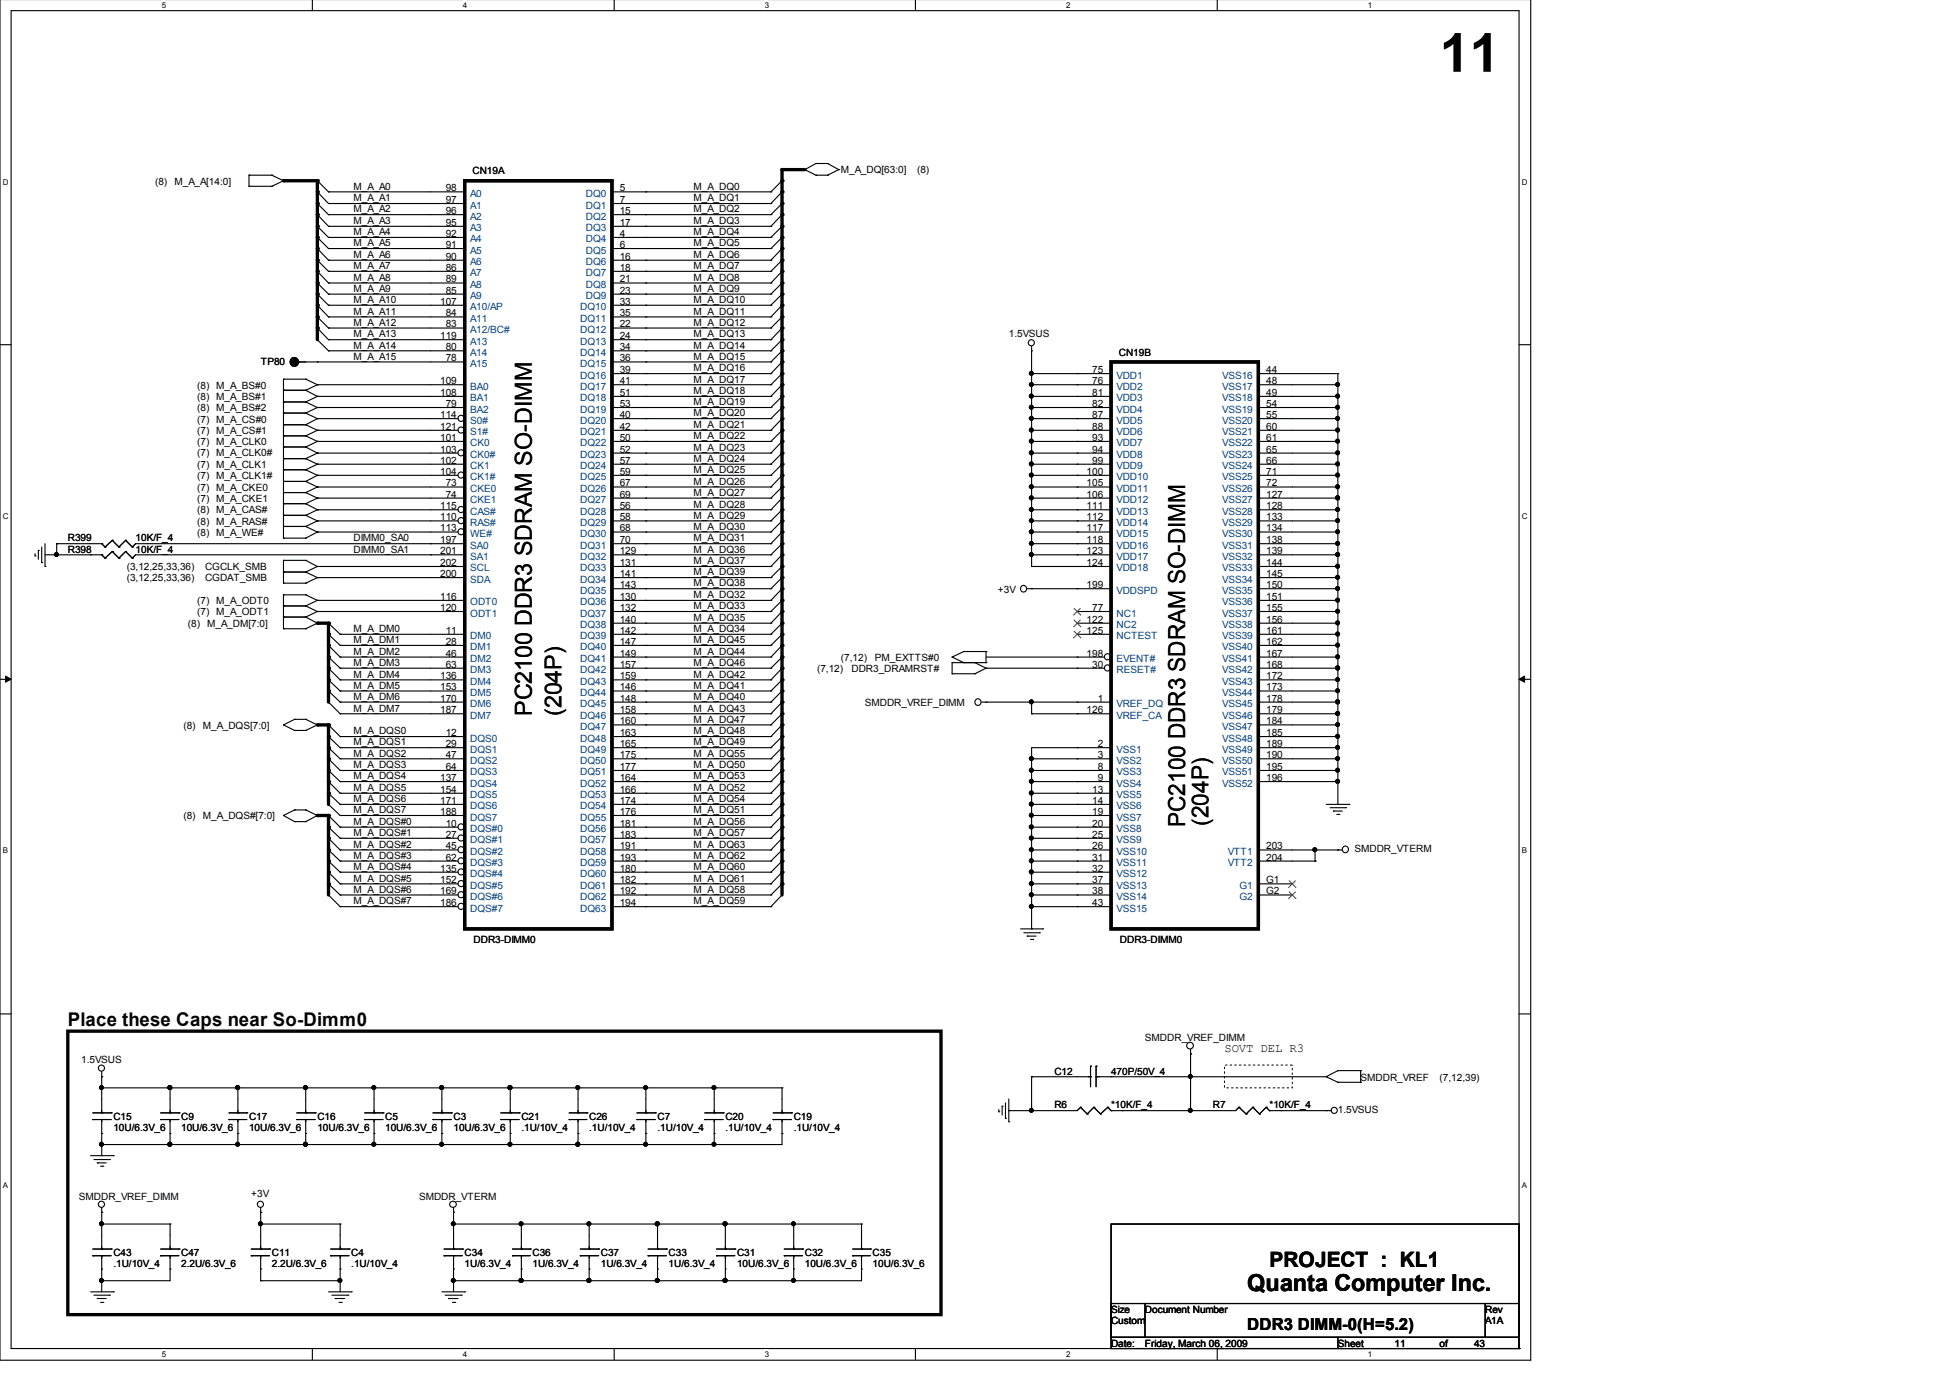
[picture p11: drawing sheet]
<svg xmlns="http://www.w3.org/2000/svg" width="297mm" height="210mm" viewBox="0 0 297 210" stroke-linecap="round" stroke-linejoin="round" font-family="sans-serif">
<defs><g id="words">
<text font-size="8.2" x="219.3" y="10.9">11</text>
<g font-size="3.6">
<text x="81" y="109.1" transform="rotate(-90 81 109.1)">PC2100 DDR3 SDRAM SO-DIMM</text>
<text x="85.5" y="109.1" transform="rotate(-90 85.5 109.1)">(204P)</text>
<text x="180.5" y="126" transform="rotate(-90 180.5 126)">PC2100 DDR3 SDRAM SO-DIMM</text>
<text x="184.1" y="125.8" transform="rotate(-90 184.1 125.8)">(204P)</text>
<text x="190" y="196.6">Quanta Computer Inc.</text>
</g>
<text font-size="3.2" x="193.4" y="193">PROJECT : KL1</text>
<text font-size="2.9" x="10.3" y="156.3">Place these Caps near So-Dimm0</text>
<text font-size="2.5" x="190" y="202.6">DDR3 DIMM-0(H=5.2)</text>
<text font-size="1.9" x="186.5" y="160.3">SOVT DEL R3</text>
<g font-size="1.5">
<text x="23.6" y="28.1">(8)</text>
<text x="26.6" y="28.1">M_A_A[14:0]</text>
<text x="53.8" y="28.9">M_A_A0</text>
<text x="67.9" y="29.1">98</text>
<text x="72" y="26.5">CN19A</text>
<text x="94.4" y="29.1">5</text>
<text x="105.7" y="28.9">M_A_DQ0</text>
<text x="128.1" y="26.3">M_A_DQ[63:0]</text>
<text x="139.7" y="26.3">(8)</text>
<text x="53.8" y="35.8">M_A_A4</text>
<text x="53.8" y="32.4">M_A_A2</text>
<text x="53.8" y="34.1">M_A_A3</text>
<text x="53.8" y="30.7">M_A_A1</text>
<text x="67.9" y="30.9">97</text>
<text x="67.9" y="32.6">96</text>
<text x="67.9" y="34.4">95</text>
<text x="94.4" y="30.9">7</text>
<text x="94.4" y="32.6">15</text>
<text x="94.4" y="34.4">17</text>
<text x="105.7" y="30.7">M_A_DQ1</text>
<text x="105.7" y="32.4">M_A_DQ2</text>
<text x="105.7" y="34.1">M_A_DQ3</text>
<text x="105.7" y="35.8">M_A_DQ4</text>
<text x="53.8" y="41">M_A_A7</text>
<text x="53.8" y="39.3">M_A_A6</text>
<text x="53.8" y="37.5">M_A_A5</text>
<text x="67.9" y="36.1">92</text>
<text x="67.9" y="37.8">91</text>
<text x="67.9" y="39.6">90</text>
<text x="67.9" y="41.2">86</text>
<text x="94.4" y="36.1">4</text>
<text x="94.4" y="37.8">6</text>
<text x="94.4" y="39.6">16</text>
<text x="94.4" y="41.2">18</text>
<text x="105.7" y="37.5">M_A_DQ5</text>
<text x="105.7" y="39.3">M_A_DQ6</text>
<text x="105.7" y="41">M_A_DQ7</text>
<text x="53.8" y="47.9">M_A_A11</text>
<text x="53.8" y="46.2">M_A_A10</text>
<text x="53.8" y="44.5">M_A_A9</text>
<text x="53.8" y="42.8">M_A_A8</text>
<text x="67.1" y="46.4">107</text>
<text x="67.9" y="43">89</text>
<text x="67.9" y="44.7">85</text>
<text x="94.4" y="43">21</text>
<text x="94.4" y="44.7">23</text>
<text x="94.4" y="46.4">33</text>
<text x="105.7" y="42.8">M_A_DQ8</text>
<text x="105.7" y="44.5">M_A_DQ9</text>
<text x="105.7" y="46.2">M_A_DQ10</text>
<text x="105.7" y="47.9">M_A_DQ11</text>
<text x="53.8" y="53.1">M_A_A14</text>
<text x="53.8" y="51.4">M_A_A13</text>
<text x="53.8" y="49.6">M_A_A12</text>
<text x="67.1" y="51.7">119</text>
<text x="67.9" y="48.2">84</text>
<text x="67.9" y="49.9">83</text>
<text x="67.9" y="53.4">80</text>
<text x="94.4" y="48.2">35</text>
<text x="94.4" y="49.9">22</text>
<text x="94.4" y="51.7">24</text>
<text x="94.4" y="53.4">34</text>
<text x="105.7" y="49.6">M_A_DQ12</text>
<text x="105.7" y="51.4">M_A_DQ13</text>
<text x="105.7" y="53.1">M_A_DQ14</text>
<text x="153.7" y="51.4">1.5VSUS</text>
<text x="30.1" y="59.2">(8) M_A_BS#0</text>
<text x="39.7" y="55.6">TP80</text>
<text x="53.8" y="54.8">M_A_A15</text>
<text x="67.1" y="58.5">109</text>
<text x="67.9" y="55">78</text>
<text x="94.4" y="55">36</text>
<text x="94.4" y="56.8">39</text>
<text x="94.4" y="58.5">41</text>
<text x="105.7" y="54.8">M_A_DQ15</text>
<text x="105.7" y="56.6">M_A_DQ16</text>
<text x="105.7" y="58.3">M_A_DQ17</text>
<text x="166.4" y="56.8">75</text>
<text x="166.4" y="58.5">76</text>
<text x="170.4" y="54.2">CN19B</text>
<text x="192.9" y="56.8">44</text>
<text x="192.9" y="58.5">48</text>
<text x="30.1" y="60.9">(8) M_A_BS#1</text>
<text x="30.1" y="62.7">(8) M_A_BS#2</text>
<text x="30.1" y="64.4">(7) M_A_CS#0</text>
<text x="67.1" y="60.3">108</text>
<text x="67.1" y="63.7">114</text>
<text x="67.1" y="65.5">121</text>
<text x="67.9" y="62">79</text>
<text x="94.4" y="60.3">51</text>
<text x="94.4" y="62">53</text>
<text x="94.4" y="63.7">40</text>
<text x="94.4" y="65.5">42</text>
<text x="105.7" y="60">M_A_DQ18</text>
<text x="105.7" y="61.7">M_A_DQ19</text>
<text x="105.7" y="63.4">M_A_DQ20</text>
<text x="105.7" y="65.2">M_A_DQ21</text>
<text x="166.4" y="60.3">81</text>
<text x="166.4" y="62">82</text>
<text x="166.4" y="63.7">87</text>
<text x="166.4" y="65.5">88</text>
<text x="192.9" y="60.3">49</text>
<text x="192.9" y="62">54</text>
<text x="192.9" y="63.7">55</text>
<text x="192.9" y="65.5">60</text>
<text x="30.1" y="66.1">(7) M_A_CS#1</text>
<text x="30.1" y="67.8">(7) M_A_CLK0</text>
<text x="30.1" y="69.5">(7) M_A_CLK0#</text>
<text x="30.1" y="71.3">(7) M_A_CLK1</text>
<text x="67.1" y="67.2">101</text>
<text x="67.1" y="68.9">103</text>
<text x="67.1" y="70.6">102</text>
<text x="94.4" y="67.2">50</text>
<text x="94.4" y="68.9">52</text>
<text x="94.4" y="70.6">57</text>
<text x="105.7" y="66.9">M_A_DQ22</text>
<text x="105.7" y="68.7">M_A_DQ23</text>
<text x="105.7" y="70.4">M_A_DQ24</text>
<text x="166.4" y="67.2">93</text>
<text x="166.4" y="68.9">94</text>
<text x="166.4" y="70.6">99</text>
<text x="192.9" y="67.2">61</text>
<text x="192.9" y="68.9">65</text>
<text x="192.9" y="70.6">66</text>
<text x="30.1" y="73">(7) M_A_CLK1#</text>
<text x="30.1" y="74.8">(7) M_A_CKE0</text>
<text x="30.1" y="76.5">(7) M_A_CKE1</text>
<text x="67.1" y="72.3">104</text>
<text x="67.1" y="77.6">115</text>
<text x="67.9" y="74.1">73</text>
<text x="67.9" y="75.8">74</text>
<text x="94.4" y="72.3">59</text>
<text x="94.4" y="74.1">67</text>
<text x="94.4" y="75.8">69</text>
<text x="94.4" y="77.6">56</text>
<text x="105.7" y="72.1">M_A_DQ25</text>
<text x="105.7" y="73.8">M_A_DQ26</text>
<text x="105.7" y="75.5">M_A_DQ27</text>
<text x="105.7" y="77.3">M_A_DQ28</text>
<text x="165.5" y="72.3">100</text>
<text x="165.5" y="74.1">105</text>
<text x="165.5" y="75.8">106</text>
<text x="165.5" y="77.6">111</text>
<text x="192.9" y="72.3">71</text>
<text x="192.9" y="74.1">72</text>
<text x="192.9" y="75.8">127</text>
<text x="192.9" y="77.6">128</text>
<text x="10.3" y="82.5">R399</text>
<text x="20.7" y="82.5">10K/F_4</text>
<text x="30.1" y="78.2">(8) M_A_CAS#</text>
<text x="30.1" y="79.9">(8) M_A_RAS#</text>
<text x="30.1" y="81.6">(8) M_A_WE#</text>
<text x="53.8" y="82.5">DIMM0_SA0</text>
<text x="67.1" y="79.3">110</text>
<text x="67.1" y="81">113</text>
<text x="67.1" y="82.7">197</text>
<text x="94.4" y="79.3">58</text>
<text x="94.4" y="81">68</text>
<text x="94.4" y="82.7">70</text>
<text x="105.7" y="79">M_A_DQ29</text>
<text x="105.7" y="80.7">M_A_DQ30</text>
<text x="105.7" y="82.5">M_A_DQ31</text>
<text x="165.5" y="79.3">112</text>
<text x="165.5" y="81">117</text>
<text x="165.5" y="82.7">118</text>
<text x="192.9" y="79.3">133</text>
<text x="192.9" y="81">134</text>
<text x="192.9" y="82.7">138</text>
<text x="10.3" y="84.3">R398</text>
<text x="19.3" y="86.8">(3,12,25,33,36)</text>
<text x="19.3" y="88.6">(3,12,25,33,36)</text>
<text x="20.7" y="84.3">10K/F_4</text>
<text x="31.2" y="86.8">CGCLK_SMB</text>
<text x="31.2" y="88.6">CGDAT_SMB</text>
<text x="53.8" y="84.2">DIMM0_SA1</text>
<text x="67.1" y="84.4">201</text>
<text x="67.1" y="86.2">202</text>
<text x="67.1" y="87.9">200</text>
<text x="94.4" y="84.4">129</text>
<text x="94.4" y="86.2">131</text>
<text x="94.4" y="87.9">141</text>
<text x="94.4" y="89.6">143</text>
<text x="105.7" y="84.2">M_A_DQ36</text>
<text x="105.7" y="86">M_A_DQ37</text>
<text x="105.7" y="87.6">M_A_DQ39</text>
<text x="105.7" y="89.3">M_A_DQ38</text>
<text x="165.5" y="84.4">123</text>
<text x="165.5" y="86.2">124</text>
<text x="165.5" y="89.6">199</text>
<text x="192.9" y="84.4">139</text>
<text x="192.9" y="86.2">144</text>
<text x="192.9" y="87.9">145</text>
<text x="192.9" y="89.6">150</text>
<text x="28.6" y="95.4">(8)</text>
<text x="30.1" y="92">(7) M_A_ODT0</text>
<text x="30.1" y="93.7">(7) M_A_ODT1</text>
<text x="31.6" y="95.4">M_A_DM[7:0]</text>
<text x="67.1" y="91.4">116</text>
<text x="67.1" y="93.1">120</text>
<text x="94.4" y="91.4">130</text>
<text x="94.4" y="93.1">132</text>
<text x="94.4" y="94.8">140</text>
<text x="105.7" y="91.1">M_A_DQ32</text>
<text x="105.7" y="92.8">M_A_DQ33</text>
<text x="105.7" y="94.6">M_A_DQ35</text>
<text x="152" y="90.3">+3V</text>
<text x="165.5" y="94.8">122</text>
<text x="166.4" y="93.1">77</text>
<text x="192.9" y="91.4">151</text>
<text x="192.9" y="93.1">155</text>
<text x="192.9" y="94.8">156</text>
<text x="53.8" y="96.3">M_A_DM0</text>
<text x="53.8" y="98">M_A_DM1</text>
<text x="53.8" y="99.8">M_A_DM2</text>
<text x="53.8" y="101.4">M_A_DM3</text>
<text x="67.9" y="96.5">11</text>
<text x="67.9" y="98.2">28</text>
<text x="67.9" y="100">46</text>
<text x="67.9" y="101.7">63</text>
<text x="94.4" y="96.5">142</text>
<text x="94.4" y="98.2">147</text>
<text x="94.4" y="100">149</text>
<text x="94.4" y="101.7">157</text>
<text x="105.7" y="98">M_A_DQ45</text>
<text x="105.7" y="99.8">M_A_DQ44</text>
<text x="105.7" y="101.4">M_A_DQ46</text>
<text x="105.7" y="96.3">M_A_DQ34</text>
<text x="128.1" y="100.7">(7,12)</text>
<text x="133.3" y="100.7">PM_EXTTS#0</text>
<text x="165.5" y="96.5">125</text>
<text x="165.5" y="100">198</text>
<text x="166.4" y="101.7">30</text>
<text x="192.9" y="96.5">161</text>
<text x="192.9" y="98.2">162</text>
<text x="192.9" y="100">167</text>
<text x="192.9" y="101.7">168</text>
<text x="53.8" y="103.2">M_A_DM4</text>
<text x="53.8" y="104.9">M_A_DM5</text>
<text x="53.8" y="106.6">M_A_DM6</text>
<text x="67.1" y="103.5">136</text>
<text x="67.1" y="105.2">153</text>
<text x="67.1" y="106.9">170</text>
<text x="94.4" y="103.5">159</text>
<text x="94.4" y="105.2">146</text>
<text x="94.4" y="106.9">148</text>
<text x="105.7" y="106.6">M_A_DQ40</text>
<text x="105.7" y="104.9">M_A_DQ41</text>
<text x="105.7" y="103.2">M_A_DQ42</text>
<text x="124.5" y="102.4">(7,12)</text>
<text x="129.7" y="102.4">DDR3_DRAMRST#</text>
<text x="131.7" y="107.5">SMDDR_VREF_DIMM</text>
<text x="167.2" y="106.9">1</text>
<text x="192.9" y="103.5">172</text>
<text x="192.9" y="105.2">173</text>
<text x="192.9" y="106.9">178</text>
<text x="27.9" y="111">(8)</text>
<text x="30.9" y="111">M_A_DQS[7:0]</text>
<text x="53.8" y="108.4">M_A_DM7</text>
<text x="53.8" y="111.9">M_A_DQS0</text>
<text x="53.8" y="113.6">M_A_DQS1</text>
<text x="67.1" y="108.6">187</text>
<text x="67.9" y="112.1">12</text>
<text x="67.9" y="113.8">29</text>
<text x="94.4" y="108.6">158</text>
<text x="94.4" y="110.3">160</text>
<text x="94.4" y="112.1">163</text>
<text x="94.4" y="113.8">165</text>
<text x="105.7" y="111.9">M_A_DQ48</text>
<text x="105.7" y="113.6">M_A_DQ49</text>
<text x="105.7" y="108.4">M_A_DQ43</text>
<text x="105.7" y="110.1">M_A_DQ47</text>
<text x="165.5" y="108.6">126</text>
<text x="167.2" y="113.8">2</text>
<text x="192.9" y="108.6">179</text>
<text x="192.9" y="110.3">184</text>
<text x="192.9" y="112.1">185</text>
<text x="192.9" y="113.8">189</text>
<text x="53.8" y="115.2">M_A_DQS2</text>
<text x="53.8" y="117">M_A_DQS3</text>
<text x="53.8" y="118.7">M_A_DQS4</text>
<text x="67.1" y="119">137</text>
<text x="67.9" y="115.5">47</text>
<text x="67.9" y="117.3">64</text>
<text x="94.4" y="115.5">175</text>
<text x="94.4" y="117.3">177</text>
<text x="94.4" y="119">164</text>
<text x="105.7" y="118.7">M_A_DQ53</text>
<text x="105.7" y="115.2">M_A_DQ55</text>
<text x="105.7" y="117">M_A_DQ50</text>
<text x="167.2" y="115.5">3</text>
<text x="167.2" y="117.3">8</text>
<text x="167.2" y="119">9</text>
<text x="192.9" y="115.5">190</text>
<text x="192.9" y="117.3">195</text>
<text x="192.9" y="119">196</text>
<text x="27.9" y="124.8">(8)</text>
<text x="30.9" y="124.8">M_A_DQS#[7:0]</text>
<text x="53.8" y="120.5">M_A_DQS5</text>
<text x="53.8" y="122.2">M_A_DQS6</text>
<text x="53.8" y="123.9">M_A_DQS7</text>
<text x="53.8" y="125.7">M_A_DQS#0</text>
<text x="67.1" y="120.7">154</text>
<text x="67.1" y="122.4">171</text>
<text x="67.1" y="124.1">188</text>
<text x="67.9" y="125.9">10</text>
<text x="94.4" y="120.7">166</text>
<text x="94.4" y="122.4">174</text>
<text x="94.4" y="124.1">176</text>
<text x="94.4" y="125.9">181</text>
<text x="105.7" y="125.7">M_A_DQ56</text>
<text x="105.7" y="122.2">M_A_DQ54</text>
<text x="105.7" y="120.5">M_A_DQ52</text>
<text x="105.7" y="123.9">M_A_DQ51</text>
<text x="166.4" y="120.7">13</text>
<text x="166.4" y="122.4">14</text>
<text x="166.4" y="124.1">19</text>
<text x="166.4" y="125.9">20</text>
<text x="53.8" y="127.4">M_A_DQS#1</text>
<text x="53.8" y="129.1">M_A_DQS#2</text>
<text x="53.8" y="130.8">M_A_DQS#3</text>
<text x="67.9" y="127.6">27</text>
<text x="67.9" y="129.4">45</text>
<text x="67.9" y="131.1">62</text>
<text x="94.4" y="127.6">183</text>
<text x="94.4" y="129.4">191</text>
<text x="94.4" y="131.1">193</text>
<text x="105.7" y="127.4">M_A_DQ57</text>
<text x="105.7" y="130.8">M_A_DQ62</text>
<text x="105.7" y="129.1">M_A_DQ63</text>
<text x="166.4" y="127.6">25</text>
<text x="166.4" y="129.4">26</text>
<text x="166.4" y="131.1">31</text>
<text x="192.9" y="129.4">203</text>
<text x="192.9" y="131.1">204</text>
<text x="206.3" y="129.8">SMDDR_VTERM</text>
<text x="53.8" y="132.5">M_A_DQS#4</text>
<text x="53.8" y="134.3">M_A_DQS#5</text>
<text x="53.8" y="136">M_A_DQS#6</text>
<text x="53.8" y="137.8">M_A_DQS#7</text>
<text x="67.1" y="132.8">135</text>
<text x="67.1" y="134.5">152</text>
<text x="67.1" y="136.2">169</text>
<text x="94.4" y="132.8">180</text>
<text x="94.4" y="134.5">182</text>
<text x="94.4" y="136.2">192</text>
<text x="105.7" y="132.5">M_A_DQ60</text>
<text x="105.7" y="134.3">M_A_DQ61</text>
<text x="105.7" y="137.8">M_A_DQ59</text>
<text x="105.7" y="136">M_A_DQ58</text>
<text x="166.4" y="132.8">32</text>
<text x="166.4" y="134.5">37</text>
<text x="166.4" y="136.2">38</text>
<text x="192.9" y="134.5">G1</text>
<text x="192.9" y="136.2">G2</text>
<text x="67.1" y="138">186</text>
<text x="72.1" y="143.7">DDR3-DIMM0</text>
<text x="94.4" y="138">194</text>
<text x="166.4" y="138">43</text>
<text x="170.6" y="143.7">DDR3-DIMM0</text>
<text x="12.4" y="162">1.5VSUS</text>
<text x="174.4" y="158.5">SMDDR_VREF_DIMM</text>
<text x="160.6" y="163.7">C12</text>
<text x="169.2" y="163.7">470P/50V_4</text>
<text x="207.3" y="164.7">SMDDR_VREF</text>
<text x="219.3" y="164.7">(7,12,39)</text>
<text x="17.3" y="170.6">C15</text>
<text x="17.3" y="172.3">10U/6.3V_6</text>
<text x="27.6" y="170.6">C9</text>
<text x="27.6" y="172.3">10U/6.3V_6</text>
<text x="37.9" y="170.6">C17</text>
<text x="37.9" y="172.3">10U/6.3V_6</text>
<text x="48.3" y="170.6">C16</text>
<text x="48.3" y="172.3">10U/6.3V_6</text>
<text x="58.7" y="170.6">C5</text>
<text x="58.7" y="172.3">10U/6.3V_6</text>
<text x="69.1" y="170.6">C3</text>
<text x="69.1" y="172.3">10U/6.3V_6</text>
<text x="79.4" y="170.6">C21</text>
<text x="79.4" y="172.3">.1U/10V_4</text>
<text x="89.7" y="170.6">C26</text>
<text x="89.7" y="172.3">.1U/10V_4</text>
<text x="100.2" y="170.6">C7</text>
<text x="100.2" y="172.3">.1U/10V_4</text>
<text x="110.5" y="170.6">C20</text>
<text x="110.5" y="172.3">.1U/10V_4</text>
<text x="120.9" y="170.6">C19</text>
<text x="120.9" y="172.3">.1U/10V_4</text>
<text x="160.6" y="168.8">R6</text>
<text x="169.2" y="168.8">*10K/F_4</text>
<text x="184.7" y="168.8">R7</text>
<text x="193.4" y="168.8">*10K/F_4</text>
<text x="203.8" y="169.6">1.5VSUS</text>
<text x="12" y="182.7">SMDDR_VREF_DIMM</text>
<text x="38.3" y="182.4">+3V</text>
<text x="63.8" y="182.7">SMDDR_VTERM</text>
<text x="17.3" y="191.4">C43</text>
<text x="27.6" y="191.4">C47</text>
<text x="41.4" y="191.4">C11</text>
<text x="53.5" y="191.4">C4</text>
<text x="70.8" y="191.4">C34</text>
<text x="81.1" y="191.4">C36</text>
<text x="91.5" y="191.4">C37</text>
<text x="101.9" y="191.4">C33</text>
<text x="112.3" y="191.4">C31</text>
<text x="122.6" y="191.4">C32</text>
<text x="132.9" y="191.4">C35</text>
<text x="17.3" y="193.1">.1U/10V_4</text>
<text x="27.6" y="193.1">2.2U/6.3V_6</text>
<text x="41.4" y="193.1">2.2U/6.3V_6</text>
<text x="53.5" y="193.1">.1U/10V_4</text>
<text x="70.8" y="193.1">1U/6.3V_4</text>
<text x="81.1" y="193.1">1U/6.3V_4</text>
<text x="91.5" y="193.1">1U/6.3V_4</text>
<text x="101.9" y="193.1">1U/6.3V_4</text>
<text x="112.3" y="193.1">10U/6.3V_6</text>
<text x="122.6" y="193.1">10U/6.3V_6</text>
<text x="132.9" y="193.1">10U/6.3V_6</text>
<text x="169.2" y="200">Size</text>
<text x="169.2" y="201.7">Custom</text>
<text x="174.4" y="200">Document Number</text>
<text x="226.2" y="200">Rev</text>
<text x="226.2" y="201.7">A1A</text>
<text x="169.2" y="205.2">Date:</text>
<text x="174.4" y="205.2">Friday, March 06, 2009</text>
<text x="203.8" y="205.2">Sheet</text>
<text x="212.4" y="205.2">11</text>
<text x="219.3" y="205.2">of</text>
<text x="224.5" y="205.2">43</text>
</g>
<g font-size="1.5" fill="#004080">
<text x="71.6" y="30">A0</text>
<text x="89.2" y="30">DQ0</text>
<text x="71.6" y="31.8">A1</text>
<text x="71.6" y="33.5">A2</text>
<text x="71.6" y="35.2">A3</text>
<text x="89.2" y="31.8">DQ1</text>
<text x="89.2" y="33.5">DQ2</text>
<text x="89.2" y="35.2">DQ3</text>
<text x="71.6" y="36.9">A4</text>
<text x="71.6" y="38.6">A5</text>
<text x="71.6" y="40.4">A6</text>
<text x="89.2" y="36.9">DQ4</text>
<text x="89.2" y="38.6">DQ5</text>
<text x="89.2" y="40.4">DQ6</text>
<text x="71.6" y="42.1">A7</text>
<text x="71.6" y="43.9">A8</text>
<text x="71.6" y="45.6">A9</text>
<text x="71.6" y="47.3">A10/AP</text>
<text x="88.4" y="47.3">DQ10</text>
<text x="89.2" y="42.1">DQ7</text>
<text x="89.2" y="43.9">DQ8</text>
<text x="89.2" y="45.6">DQ9</text>
<text x="71.6" y="49">A11</text>
<text x="71.6" y="50.7">A12/BC#</text>
<text x="71.6" y="52.5">A13</text>
<text x="88.4" y="49">DQ11</text>
<text x="88.4" y="50.7">DQ12</text>
<text x="88.4" y="52.5">DQ13</text>
<text x="71.6" y="54.2">A14</text>
<text x="71.6" y="55.9">A15</text>
<text x="71.6" y="59.4">BA0</text>
<text x="88.4" y="54.2">DQ14</text>
<text x="88.4" y="55.9">DQ15</text>
<text x="88.4" y="57.7">DQ16</text>
<text x="88.4" y="59.4">DQ17</text>
<text x="170.1" y="57.7">VDD1</text>
<text x="170.1" y="59.4">VDD2</text>
<text x="186.2" y="57.7">VSS16</text>
<text x="186.2" y="59.4">VSS17</text>
<text x="71.6" y="61.1">BA1</text>
<text x="71.6" y="62.8">BA2</text>
<text x="71.6" y="64.5">S0#</text>
<text x="88.4" y="61.1">DQ18</text>
<text x="88.4" y="62.8">DQ19</text>
<text x="88.4" y="64.5">DQ20</text>
<text x="170.1" y="61.1">VDD3</text>
<text x="170.1" y="62.8">VDD4</text>
<text x="170.1" y="64.5">VDD5</text>
<text x="186.2" y="61.1">VSS18</text>
<text x="186.2" y="62.8">VSS19</text>
<text x="186.2" y="64.5">VSS20</text>
<text x="71.6" y="66.3">S1#</text>
<text x="71.6" y="68">CK0</text>
<text x="71.6" y="69.8">CK0#</text>
<text x="71.6" y="71.5">CK1</text>
<text x="88.4" y="66.3">DQ21</text>
<text x="88.4" y="68">DQ22</text>
<text x="88.4" y="69.8">DQ23</text>
<text x="88.4" y="71.5">DQ24</text>
<text x="170.1" y="66.3">VDD6</text>
<text x="170.1" y="68">VDD7</text>
<text x="170.1" y="69.8">VDD8</text>
<text x="170.1" y="71.5">VDD9</text>
<text x="186.2" y="66.3">VSS21</text>
<text x="186.2" y="68">VSS22</text>
<text x="186.2" y="69.8">VSS23</text>
<text x="186.2" y="71.5">VSS24</text>
<text x="71.6" y="73.2">CK1#</text>
<text x="71.6" y="74.9">CKE0</text>
<text x="71.6" y="76.6">CKE1</text>
<text x="88.4" y="73.2">DQ25</text>
<text x="88.4" y="74.9">DQ26</text>
<text x="88.4" y="76.6">DQ27</text>
<text x="170.1" y="73.2">VDD10</text>
<text x="170.1" y="74.9">VDD11</text>
<text x="170.1" y="76.6">VDD12</text>
<text x="186.2" y="73.2">VSS25</text>
<text x="186.2" y="74.9">VSS26</text>
<text x="186.2" y="76.6">VSS27</text>
<text x="71.6" y="78.4">CAS#</text>
<text x="71.6" y="80.1">RAS#</text>
<text x="71.6" y="81.8">WE#</text>
<text x="71.6" y="83.6">SA0</text>
<text x="88.4" y="78.4">DQ28</text>
<text x="88.4" y="80.1">DQ29</text>
<text x="88.4" y="81.8">DQ30</text>
<text x="88.4" y="83.6">DQ31</text>
<text x="170.1" y="78.4">VDD13</text>
<text x="170.1" y="80.1">VDD14</text>
<text x="170.1" y="81.8">VDD15</text>
<text x="170.1" y="83.6">VDD16</text>
<text x="186.2" y="78.4">VSS28</text>
<text x="186.2" y="80.1">VSS29</text>
<text x="186.2" y="81.8">VSS30</text>
<text x="186.2" y="83.6">VSS31</text>
<text x="71.6" y="85.3">SA1</text>
<text x="71.6" y="87.1">SCL</text>
<text x="71.6" y="88.7">SDA</text>
<text x="88.4" y="85.3">DQ32</text>
<text x="88.4" y="87.1">DQ33</text>
<text x="88.4" y="88.7">DQ34</text>
<text x="170.1" y="85.3">VDD17</text>
<text x="170.1" y="87.1">VDD18</text>
<text x="186.2" y="85.3">VSS32</text>
<text x="186.2" y="87.1">VSS33</text>
<text x="186.2" y="88.7">VSS34</text>
<text x="71.6" y="92.2">ODT0</text>
<text x="71.6" y="93.9">ODT1</text>
<text x="88.4" y="90.4">DQ35</text>
<text x="88.4" y="92.2">DQ36</text>
<text x="88.4" y="93.9">DQ37</text>
<text x="88.4" y="95.7">DQ38</text>
<text x="170.1" y="90.4">VDDSPD</text>
<text x="170.1" y="93.9">NC1</text>
<text x="170.1" y="95.7">NC2</text>
<text x="186.2" y="90.4">VSS35</text>
<text x="186.2" y="92.2">VSS36</text>
<text x="186.2" y="93.9">VSS37</text>
<text x="186.2" y="95.7">VSS38</text>
<text x="71.6" y="97.4">DM0</text>
<text x="71.6" y="99.1">DM1</text>
<text x="71.6" y="100.9">DM2</text>
<text x="88.4" y="97.4">DQ39</text>
<text x="88.4" y="99.1">DQ40</text>
<text x="88.4" y="100.9">DQ41</text>
<text x="170.1" y="97.4">NCTEST</text>
<text x="170.1" y="100.9">EVENT#</text>
<text x="186.2" y="97.4">VSS39</text>
<text x="186.2" y="99.1">VSS40</text>
<text x="186.2" y="100.9">VSS41</text>
<text x="71.6" y="102.5">DM3</text>
<text x="71.6" y="104.3">DM4</text>
<text x="71.6" y="106">DM5</text>
<text x="71.6" y="107.7">DM6</text>
<text x="88.4" y="102.5">DQ42</text>
<text x="88.4" y="104.3">DQ43</text>
<text x="88.4" y="106">DQ44</text>
<text x="88.4" y="107.7">DQ45</text>
<text x="170.1" y="102.5">RESET#</text>
<text x="170.1" y="107.7">VREF_DQ</text>
<text x="186.2" y="102.5">VSS42</text>
<text x="186.2" y="104.3">VSS43</text>
<text x="186.2" y="106">VSS44</text>
<text x="186.2" y="107.7">VSS45</text>
<text x="71.6" y="109.5">DM7</text>
<text x="71.6" y="113">DQS0</text>
<text x="88.4" y="109.5">DQ46</text>
<text x="88.4" y="111.2">DQ47</text>
<text x="88.4" y="113">DQ48</text>
<text x="170.1" y="109.5">VREF_CA</text>
<text x="186.2" y="109.5">VSS46</text>
<text x="186.2" y="111.2">VSS47</text>
<text x="186.2" y="113">VSS48</text>
<text x="71.6" y="114.7">DQS1</text>
<text x="71.6" y="116.3">DQS2</text>
<text x="71.6" y="118.1">DQS3</text>
<text x="71.6" y="119.8">DQS4</text>
<text x="88.4" y="114.7">DQ49</text>
<text x="88.4" y="116.3">DQ50</text>
<text x="88.4" y="118.1">DQ51</text>
<text x="88.4" y="119.8">DQ52</text>
<text x="170.1" y="114.7">VSS1</text>
<text x="170.1" y="116.3">VSS2</text>
<text x="170.1" y="118.1">VSS3</text>
<text x="170.1" y="119.8">VSS4</text>
<text x="186.2" y="114.7">VSS49</text>
<text x="186.2" y="116.3">VSS50</text>
<text x="186.2" y="118.1">VSS51</text>
<text x="186.2" y="119.8">VSS52</text>
<text x="71.6" y="121.6">DQS5</text>
<text x="71.6" y="123.3">DQS6</text>
<text x="71.6" y="125">DQS7</text>
<text x="88.4" y="121.6">DQ53</text>
<text x="88.4" y="123.3">DQ54</text>
<text x="88.4" y="125">DQ55</text>
<text x="170.1" y="121.6">VSS5</text>
<text x="170.1" y="123.3">VSS6</text>
<text x="170.1" y="125">VSS7</text>
<text x="71.6" y="126.8">DQS#0</text>
<text x="71.6" y="128.5">DQS#1</text>
<text x="71.6" y="130.2">DQS#2</text>
<text x="71.6" y="131.9">DQS#3</text>
<text x="88.4" y="126.8">DQ56</text>
<text x="88.4" y="128.5">DQ57</text>
<text x="88.4" y="130.2">DQ58</text>
<text x="88.4" y="131.9">DQ59</text>
<text x="170.1" y="126.8">VSS8</text>
<text x="170.1" y="128.5">VSS9</text>
<text x="170.1" y="130.2">VSS10</text>
<text x="170.1" y="131.9">VSS11</text>
<text x="187" y="130.2">VTT1</text>
<text x="187" y="131.9">VTT2</text>
<text x="71.6" y="133.6">DQS#4</text>
<text x="71.6" y="135.4">DQS#5</text>
<text x="71.6" y="137.1">DQS#6</text>
<text x="88.4" y="133.6">DQ60</text>
<text x="88.4" y="135.4">DQ61</text>
<text x="88.4" y="137.1">DQ62</text>
<text x="170.1" y="133.6">VSS12</text>
<text x="170.1" y="135.4">VSS13</text>
<text x="170.1" y="137.1">VSS14</text>
<text x="188.8" y="135.4">G1</text>
<text x="188.8" y="137.1">G2</text>
<text x="71.6" y="138.9">DQS#7</text>
<text x="88.4" y="138.9">DQ63</text>
<text x="170.1" y="138.9">VSS15</text>
</g>
<g font-size="1.2">
<text x="24.6" y="1.2">5</text>
<text x="70.5" y="1.2">4</text>
<text x="116.5" y="1.2">3</text>
<text x="162.4" y="1.2">2</text>
<text x="208.4" y="1.2">1</text>
<text x=".4" y="28.1">D</text>
<text x="231.8" y="28.1">D</text>
<text x=".4" y="79">C</text>
<text x="231.8" y="79">C</text>
<text x=".4" y="130">B</text>
<text x="231.8" y="130">B</text>
<text x=".4" y="180.9">A</text>
<text x="231.8" y="180.9">A</text>
<text x="24.6" y="206.7">5</text>
<text x="70.5" y="206.7">4</text>
<text x="116.5" y="206.7">3</text>
<text x="162.4" y="206.7">2</text>
<text x="208.4" y="206.7">1</text>
</g>
</g></defs>
<path d="M0 -.1v207.3h233.2v-207.3M1.7 1.6h229.7v203.8h-229.7z" fill="none" stroke="#000" stroke-width=".17"/>
<g fill="#fff">
<path d="M24.6 .1h.5v1.3h-.5z"/>
<path d="M24.6 205.6h.5v1.3h-.5z"/>
</g>
<path d="M47.6 -.1v1.7M47.6 205.4v1.7" fill="none" stroke="#000" stroke-width=".17"/>
<g fill="#fff">
<path d="M70.5 .1h.5v1.3h-.5z"/>
<path d="M70.5 205.6h.5v1.3h-.5z"/>
</g>
<path d="M93.6 -.1v1.7M93.6 205.4v1.7" fill="none" stroke="#000" stroke-width=".17"/>
<g fill="#fff">
<path d="M116.5 .1h.5v1.3h-.5z"/>
<path d="M116.5 205.6h.5v1.3h-.5z"/>
</g>
<path d="M139.4 -.1v1.7M139.4 205.4v1.7" fill="none" stroke="#000" stroke-width=".17"/>
<g fill="#fff">
<path d="M162.4 .1h.5v1.3h-.5z"/>
<path d="M162.4 205.6h.5v1.3h-.5z"/>
</g>
<path d="M185.4 -.1v1.7M185.4 205.4v1.7" fill="none" stroke="#000" stroke-width=".17"/>
<g fill="#fff">
<path d="M208.4 .1h.5v1.3h-.5z"/>
<path d="M208.4 205.6h.5v1.3h-.5z"/>
<path d="M.4 27h.7v1.3h-.7z"/>
<path d="M231.8 27h.7v1.3h-.7z"/>
<path d="M.4 77.9h.7v1.3h-.7z"/>
<path d="M231.8 77.9h.7v1.3h-.7z"/>
</g>
<path d="M0 52.5h1.7M231.4 52.5h1.7" fill="none" stroke="#000" stroke-width=".17"/>
<g fill="#fff">
<path d="M.4 128.9h.7v1.2h-.7z"/>
<path d="M231.8 128.9h.7v1.2h-.7z"/>
</g>
<path d="M0 103.5h1.7M231.4 103.5h1.7" fill="none" stroke="#000" stroke-width=".17"/>
<path d="M.8 103l.9 .5-.9 .4zM231.4 103.5l.8-.5v.9z" fill="#000" stroke="#000" stroke-width=".15"/>
<g fill="#fff">
<path d="M.4 179.8h.7v1.3h-.7z"/>
<path d="M231.8 179.8h.7v1.3h-.7z"/>
</g>
<g fill="none" stroke="#000" stroke-width=".17">
<path d="M37.9 26.7h.1M37.9 28.4h.1M37.9 26.7h3.5M37.9 26.7v1.7M37.9 28.4h3.5M41.4 26.7h.1M41.4 28.4h.1M41.4 26.7l1.8 .8M43.2 27.5h.1M43.2 27.5l-1.8 .9M48.3 27.5h.1M48.3 29.2h.1"/>
<path d="M48.3 31h.1M48.3 32.7h.1M48.3 34.5h.1M48.3 36.2h.1M48.3 37.9h.1M48.3 39.6h.1M48.3 27.5l1.7 1.7M48.3 29.2l1.7 1.8M48.3 31l1.7 1.7M48.3 32.7l1.7 1.8M48.3 34.5l1.7 1.7M48.3 36.2l1.7 1.7"/>
<path d="M48.3 37.9l1.7 1.7M48.3 39.6l1.7 1.7M50 29.2h.1M50 39.6h.1M50 37.9h.1M50 36.2h.1M50 32.7h.1M50 34.5h.1M50 31h.1M50 29.2h15.6M50 39.6h15.6M50 37.9h15.6"/>
<path d="M50 36.2h15.6M50 32.7h15.6M50 34.5h15.6M50 31h15.6M98.4 29.2h.1M98.4 31h.1M98.4 32.7h.1M98.4 34.5h.1M98.4 36.2h.1M98.4 37.9h.1M98.4 39.6h.1M98.4 29.2h19"/>
<path d="M98.4 39.6h19M98.4 37.9h19M98.4 36.2h19M98.4 32.7h19M98.4 34.5h19M98.4 31h19M117.4 29.2h.1M117.4 31h.1M117.4 32.7h.1M117.4 37.9h.1M117.4 34.5h.1M117.4 36.2h.1"/>
<path d="M117.4 39.6h.1M119.1 27.5l-1.7 1.7M119.1 29.2l-1.7 1.8M119.1 31l-1.7 1.7M119.1 36.2l-1.7 1.7M119.1 32.7l-1.7 1.8M119.1 34.5l-1.7 1.7M119.1 37.9l-1.7 1.7M119.1 39.6l-1.7 1.7M122.6 25.8h.1M122.6 25.8l1.7 .9M124.3 24.9h.1"/>
<path d="M124.3 26.7h.1M124.3 26.7h1.8M124.3 24.9l-1.7 .9M124.3 24.9h1.8M126.1 24.9h.1M126.1 26.7h.1M126.1 24.9l1.7 .9M127.8 25.8h.1M127.8 25.8l-1.7 .9M43.2 57.8h.1M43.2 59.5h.1M43.2 57.8h3.4"/>
<path d="M43.2 57.8v24.2M43.2 59.5h3.4M46.6 57.8h.1M46.6 59.5h.1M46.6 57.8l1.7 .8M46.6 59.5l1.7 .9M48.3 55.1h.1M48.3 58.6h.1M48.3 41.3h.1M48.3 43.1h.1M48.3 44.8h.1M48.3 46.5h.1"/>
<path d="M48.3 48.3h.1M48.3 50h.1M48.3 51.7h.1M48.3 55.1h17.3M48.3 58.6h17.3M48.3 58.6l-1.7 .9M48.3 41.3l1.7 1.8M48.3 43.1l1.7 1.7M48.3 44.8l1.7 1.7M48.3 46.5l1.7 1.8M48.3 48.3l1.7 1.7M48.3 50l1.7 1.7"/>
<path d="M48.3 51.7l1.7 1.7M50 53.4h.1M50 51.7h.1M50 50h.1M50 48.3h.1M50 46.5h.1M50 44.8h.1M50 43.1h.1M50 41.3h.1M50 53.4h15.6M50 51.7h15.6M50 50h15.6"/>
<path d="M50 48.3h15.6M50 46.5h15.6M50 44.8h15.6M50 43.1h15.6M50 41.3h15.6M98.4 41.3h.1M98.4 43.1h.1M98.4 44.8h.1M98.4 55.1h.1M98.4 56.9h.1M98.4 58.6h.1M98.4 46.5h.1"/>
<path d="M98.4 48.3h.1M98.4 50h.1M98.4 51.7h.1M98.4 53.4h.1M98.4 55.1h19M98.4 53.4h19M98.4 51.7h19M98.4 50h19M98.4 48.3h19M98.4 46.5h19M98.4 44.8h19M98.4 43.1h19"/>
<path d="M98.4 41.3h19M98.4 58.6h19M98.4 56.9h19M117.4 43.1h.1M117.4 48.3h.1M117.4 44.8h.1M117.4 46.5h.1M117.4 41.3h.1M117.4 53.4h.1M117.4 58.6h.1M117.4 55.1h.1M117.4 56.9h.1"/>
<path d="M117.4 50h.1M117.4 51.7h.1M119.1 41.3l-1.7 1.8M119.1 46.5l-1.7 1.8M119.1 43.1l-1.7 1.7M119.1 44.8l-1.7 1.7M119.1 51.7l-1.7 1.7M119.1 56.9l-1.7 1.7M119.1 53.4l-1.7 1.7M119.1 55.1l-1.7 1.8M119.1 58.6l-1.7 1.8M119.1 48.3l-1.7 1.7"/>
<path d="M119.1 50l-1.7 1.7M157.1 56.9h.1M157.1 58.6h.1M157.1 53.4h.1M157.1 58.6h12.1M157.1 56.9h12.1M157.1 52.8v33.5M164.1 58.6h.1M164.1 56.9h.1M196.8 58.6h7M196.8 56.9h7M203.8 56.9h.1"/>
<path d="M203.8 58.6h.1M203.8 56.9v65.6M43.2 61.2h.1M43.2 62.9h.1M43.2 64.7h.1M43.2 66.4h.1M43.2 68.1h.1M43.2 69.9h.1M43.2 71.6h.1M43.2 73.3h.1M43.2 75h.1M43.2 76.7h.1"/>
<path d="M43.2 78.5h.1M43.2 61.2h3.4M43.2 62.9h3.4M43.2 64.7h3.4M43.2 66.4h3.4M43.2 68.1h3.4M43.2 69.9h3.4M43.2 71.6h3.4M43.2 73.3h3.4M43.2 75h3.4M43.2 76.7h3.4M43.2 78.5h3.4"/>
<path d="M46.6 61.2h.1M46.6 62.9h.1M46.6 64.7h.1M46.6 66.4h.1M46.6 68.1h.1M46.6 69.9h.1M46.6 71.6h.1M46.6 73.3h.1M46.6 75h.1M46.6 76.7h.1M46.6 78.5h.1M46.6 61.2l1.7 .9"/>
<path d="M46.6 62.9l1.7 .9M46.6 64.7l1.7 .8M46.6 66.4l1.7 .8M46.6 68.1l1.7 .9M46.6 69.9l1.7 .8M46.6 71.6l1.7 .8M46.6 73.3l1.7 .9M46.6 75l1.7 .9M46.6 76.7l1.7 1M46.6 78.5l1.7 .8M48.3 79.3h.1M48.3 77.7h.1"/>
<path d="M48.3 75.9h.1M48.3 74.2h.1M48.3 72.4h.1M48.3 70.7h.1M48.3 69h.1M48.3 67.2h.1M48.3 65.5h.1M48.3 63.8h.1M48.3 62.1h.1M48.3 60.4h.1M48.3 79.3h17.3M48.3 77.7h17.3"/>
<path d="M48.3 75.9h17.3M48.3 74.2h17.3M48.3 72.4h17.3M48.3 70.7h17.3M48.3 69h17.3M48.3 67.2h17.3M48.3 65.5h17.3M48.3 63.8h17.3M48.3 62.1h17.3M48.3 60.4h17.3M48.3 60.4l-1.7 .8M48.3 62.1l-1.7 .8"/>
<path d="M48.3 63.8l-1.7 .9M48.3 65.5l-1.7 .9M48.3 67.2l-1.7 .9M48.3 69l-1.7 .9M48.3 70.7l-1.7 .9M48.3 72.4l-1.7 .9M48.3 74.2l-1.7 .8M48.3 75.9l-1.7 .8M48.3 77.7l-1.7 .8M48.3 79.3l-1.7 .9M98.4 60.4h.1M98.4 62.1h.1"/>
<path d="M98.4 72.4h.1M98.4 74.2h.1M98.4 75.9h.1M98.4 77.7h.1M98.4 79.3h.1M98.4 63.8h.1M98.4 65.5h.1M98.4 67.2h.1M98.4 69h.1M98.4 70.7h.1M98.4 79.3h19M98.4 77.7h19"/>
<path d="M98.4 75.9h19M98.4 74.2h19M98.4 72.4h19M98.4 70.7h19M98.4 69h19M98.4 67.2h19M98.4 65.5h19M98.4 63.8h19M98.4 62.1h19M98.4 60.4h19M117.4 63.8h.1M117.4 69h.1"/>
<path d="M117.4 65.5h.1M117.4 67.2h.1M117.4 60.4h.1M117.4 62.1h.1M117.4 74.2h.1M117.4 79.3h.1M117.4 75.9h.1M117.4 77.7h.1M117.4 70.7h.1M117.4 72.4h.1M119.1 62.1l-1.7 1.7M119.1 67.2l-1.7 1.8"/>
<path d="M119.1 63.8l-1.7 1.7M119.1 65.5l-1.7 1.7M119.1 60.4l-1.7 1.7M119.1 72.4l-1.7 1.8M119.1 77.7l-1.7 1.6M119.1 74.2l-1.7 1.7M119.1 75.9l-1.7 1.8M119.1 79.3l-1.7 1.7M119.1 69l-1.7 1.7M119.1 70.7l-1.7 1.7M157.1 79.3h.1M157.1 72.4h.1"/>
<path d="M157.1 62.1h.1M157.1 65.5h.1M157.1 67.2h.1M157.1 69h.1M157.1 77.7h.1M157.1 60.4h.1M157.1 74.2h.1M157.1 70.7h.1M157.1 75.9h.1M157.1 63.8h.1M157.1 79.3h12.1M157.1 77.7h12.1"/>
<path d="M157.1 75.9h12.1M157.1 74.2h12.1M157.1 72.4h12.1M157.1 70.7h12.1M157.1 69h12.1M157.1 67.2h12.1M157.1 65.5h12.1M157.1 63.8h12.1M157.1 62.1h12.1M157.1 60.4h12.1M164.1 75.9h.1M164.1 74.2h.1"/>
<path d="M164.1 72.4h.1M164.1 62.1h.1M164.1 69h.1M164.1 63.8h.1M164.1 67.2h.1M164.1 70.7h.1M164.1 60.4h.1M164.1 79.3h.1M164.1 65.5h.1M164.1 77.7h.1M196.8 79.3h7M196.8 77.7h7"/>
<path d="M196.8 75.9h7M196.8 74.2h7M196.8 72.4h7M196.8 70.7h7M196.8 69h7M196.8 67.2h7M196.8 65.5h7M196.8 63.8h7M196.8 62.1h7M196.8 60.4h7M203.8 70.7h.1M203.8 63.8h.1"/>
<path d="M203.8 62.1h.1M203.8 75.9h.1M203.8 74.2h.1M203.8 67.2h.1M203.8 69h.1M203.8 65.5h.1M203.8 60.4h.1M203.8 79.3h.1M203.8 72.4h.1M203.8 77.7h.1M5.3 84.7h.1M5.3 84.3v.4"/>
<path d="M5.8 83.8h.1M5.8 83.8v1.4M6.3 85.7h.1M6.3 83.3v2.4M6.9 86.3h.1M6.9 84.5h6.9M6.9 82.8v3.5M8.6 82.8h.1M8.6 84.5h.1M8.6 82.8h5.2M8.6 82.8v1.7M13.8 84.5h.1"/>
<path d="M22.4 82.8h43.2M22.4 84.5h43.2M43.2 80.2h.1M43.2 82h.1M43.2 94h.1M43.2 95.8h.1M43.2 85.4h.1M43.2 87.1h.1M43.2 88.8h.1M43.2 90.6h.1M43.2 92.3h.1M43.2 85.4v3.4"/>
<path d="M43.2 90.6v5.2M43.2 80.2h3.4M43.2 82h3.4M43.2 94h3.4M43.2 95.8h3.4M43.2 85.4h3.4M43.2 87.1h3.4M43.2 88.8h3.4M43.2 90.6h3.4M43.2 92.3h3.4M46.6 80.2h.1M46.6 82h.1"/>
<path d="M46.6 94h.1M46.6 95.8h.1M46.6 85.4h.1M46.6 87.1h.1M46.6 88.8h.1M46.6 90.6h.1M46.6 92.3h.1M46.6 80.2l1.7 .8M46.6 94l1.7 .9M46.6 85.4l1.7 .9M46.6 87.1l1.7 .9M46.6 90.6l1.7 .9"/>
<path d="M46.6 92.3l1.7 .8M48.3 81h.1M48.3 86.3h.1M48.3 88h.1M48.3 91.5h.1M48.3 93.1h.1M48.3 94.9h.1M48.3 81h17.3M48.3 86.3h17.3M48.3 88h17.3M48.3 91.5h17.3M48.3 93.1h17.3"/>
<path d="M48.3 81l-1.7 1M48.3 94.9l-1.7 .9M48.3 86.3l-1.7 .8M48.3 88l-1.7 .8M48.3 91.5l-1.7 .8M48.3 93.1l-1.7 .9M50 94.9h.1M50 96.6h.1M50 98.3h.1M50 94.9l1.8 1.7M50 96.6l1.8 1.7M50 98.3l1.8 1.8"/>
<path d="M51.8 96.6h.1M51.8 98.3h.1M51.8 96.6h13.8M51.8 98.3h13.8M65.6 82.8h.1M65.6 84.5h.1M98.4 81h.1M98.4 82.8h.1M98.4 84.5h.1M98.4 91.5h.1M98.4 86.3h.1M98.4 93.1h.1"/>
<path d="M98.4 98.3h.1M98.4 96.6h.1M98.4 94.9h.1M98.4 88h.1M98.4 89.7h.1M98.4 81h19M98.4 86.3h19M98.4 88h19M98.4 91.5h19M98.4 93.1h19M98.4 96.6h19M98.4 98.3h19"/>
<path d="M98.4 82.8h19M98.4 84.5h19M98.4 89.7h19M98.4 94.9h19M117.4 84.5h.1M117.4 89.7h.1M117.4 86.3h.1M117.4 88h.1M117.4 81h.1M117.4 82.8h.1M117.4 94.9h.1M117.4 96.6h.1"/>
<path d="M117.4 98.3h.1M117.4 91.5h.1M117.4 93.1h.1M119.1 82.8l-1.7 1.7M119.1 88l-1.7 1.7M119.1 84.5l-1.7 1.8M119.1 86.3l-1.7 1.7M119.1 81l-1.7 1.8M119.1 93.1l-1.7 1.8M119.1 98.3l-1.7 1.8M119.1 94.9l-1.7 1.7M119.1 96.6l-1.7 1.7"/>
<path d="M119.1 89.7l-1.7 1.8M119.1 91.5l-1.7 1.6M146.8 99.2h.1M146.8 99.2h3.4M146.8 99.2l-1.8 .9M150.2 99.2h.1M150.2 99.2v1.7M156.5 89.7h12.7M157.1 84.5h.1M157.1 81h.1M157.1 86.3h.1M157.1 82.8h.1"/>
<path d="M157.1 89.7h.1M157.1 81h12.1M157.1 86.3h12.1M157.1 82.8h12.1M157.1 84.5h12.1M164.1 86.3h.1M164.1 81h.1M164.1 89.7h.1M164.1 82.8h.1M164.1 84.5h.1M164.1 93.1h5.1M164.1 96.6h5.1"/>
<path d="M164.1 94.9h5.1M196.8 81h7M196.8 86.3h7M196.8 88h7M196.8 91.5h7M196.8 93.1h7M196.8 96.6h7M196.8 98.3h7M196.8 82.8h7M196.8 84.5h7M196.8 89.7h7M196.8 94.9h7"/>
<path d="M203.8 82.8h.1M203.8 89.7h.1M203.8 93.1h.1M203.8 86.3h.1M203.8 81h.1M203.8 94.9h.1M203.8 96.6h.1M203.8 91.5h.1M203.8 98.3h.1M203.8 88h.1M203.8 84.5h.1M43.2 110.4h.1"/>
<path d="M43.2 110.4l1.7 .9M44.9 109.6h.1M44.9 111.3h.1M44.9 109.6h1.7M44.9 109.6l-1.7 .8M44.9 111.3h1.7M46.6 109.6h.1M46.6 111.3h.1M46.6 109.6l1.7 .8M48.3 110.4h.1M48.3 110.4l-1.7 .9M50 100.1h.1"/>
<path d="M50 101.8h.1M50 103.6h.1M50 105.3h.1M50 106.9h.1M50 110.4h.1M50 112.2h.1M50 113.9h.1M50 115.6h.1M50 117.4h.1M50 119.1h.1M50 100.1l1.8 1.7M50 101.8l1.8 1.8"/>
<path d="M50 103.6l1.8 1.7M50 105.3l1.8 1.6M50 106.9l1.8 1.8M50 110.4l1.8 1.8M50 112.2l1.8 1.7M50 113.9l1.8 1.7M50 115.6l1.8 1.8M50 117.4l1.8 1.7M50 119.1l1.8 1.7M51.8 100.1h.1M51.8 101.8h.1M51.8 103.6h.1"/>
<path d="M51.8 105.3h.1M51.8 106.9h.1M51.8 108.7h.1M51.8 112.2h.1M51.8 113.9h.1M51.8 115.6h.1M51.8 117.4h.1M51.8 119.1h.1M51.8 100.1h13.8M51.8 101.8h13.8M51.8 103.6h13.8M51.8 105.3h13.8"/>
<path d="M51.8 106.9h13.8M51.8 108.7h13.8M51.8 112.2h13.8M51.8 113.9h13.8M51.8 115.6h13.8M51.8 117.4h13.8M51.8 119.1h13.8M98.4 112.2h.1M98.4 113.9h.1M98.4 106.9h.1M98.4 100.1h.1M98.4 105.3h.1"/>
<path d="M98.4 101.8h.1M98.4 119.1h.1M98.4 108.7h.1M98.4 103.6h.1M98.4 110.4h.1M98.4 115.6h.1M98.4 117.4h.1M98.4 100.1h19M98.4 101.8h19M98.4 103.6h19M98.4 105.3h19M98.4 106.9h19"/>
<path d="M98.4 108.7h19M98.4 112.2h19M98.4 113.9h19M98.4 115.6h19M98.4 117.4h19M98.4 119.1h19M98.4 110.4h19M117.4 100.1h.1M117.4 105.3h.1M117.4 110.4h.1M117.4 106.9h.1M117.4 108.7h.1"/>
<path d="M117.4 101.8h.1M117.4 103.6h.1M117.4 115.6h.1M117.4 117.4h.1M117.4 119.1h.1M117.4 112.2h.1M117.4 113.9h.1M119.1 103.6l-1.7 1.7M119.1 108.7l-1.7 1.7M119.1 105.3l-1.7 1.6M119.1 106.9l-1.7 1.8M119.1 100.1l-1.7 1.7"/>
<path d="M119.1 101.8l-1.7 1.8M119.1 113.9l-1.7 1.7M119.1 119.1l-1.7 1.7M119.1 115.6l-1.7 1.8M119.1 117.4l-1.7 1.7M119.1 110.4l-1.7 1.8M119.1 112.2l-1.7 1.7M145 100.9h.1M145 102.6h.1M145 100.1h.1M145 100.9h5.2M145 100.9v1.7"/>
<path d="M145 102.6h3.5M145 100.1l1.8 .8M146.8 100.9h.1M148.5 100.9h.1M148.5 102.6h.1M148.5 100.9l1.7 .9M149.5 106.9h14.6M150.2 101.8h.1M150.2 100.9h.1M150.2 106.9h.1M150.2 100.1h13.9M150.2 101.8h13.9"/>
<path d="M150.2 101.8l-1.7 .8M157.1 106.9h.1M157.1 117.4h.1M157.1 119.1h.1M157.1 115.6h.1M157.1 108.7h.1M157.1 108.7h7M157.1 115.6h7M157.1 117.4h7M157.1 119.1h7M157.1 106.9v1.8M164.1 113.9h.1"/>
<path d="M164.1 117.4h.1M164.1 101.8h.1M164.1 100.1h.1M164.1 119.1h.1M164.1 115.6h.1M164.1 108.7h.1M164.1 106.9h.1M164.1 113.9h-7v27.6M196.8 100.1h7M196.8 101.8h7M196.8 103.6h7M196.8 105.3h7"/>
<path d="M196.8 106.9h7M196.8 108.7h7M196.8 112.2h7M196.8 113.9h7M196.8 115.6h7M196.8 117.4h7M196.8 119.1h7M196.8 110.4h7M203.8 103.6h.1M203.8 108.7h.1M203.8 100.1h.1M203.8 117.4h.1"/>
<path d="M203.8 105.3h.1M203.8 113.9h.1M203.8 112.2h.1M203.8 101.8h.1M203.8 115.6h.1M203.8 106.9h.1M203.8 110.4h.1M203.8 119.1h.1M43.2 124.2h.1M43.2 124.2l1.7 1M44.9 123.4h.1M44.9 125.2h.1"/>
<path d="M44.9 123.4h1.7M44.9 123.4l-1.7 .8M44.9 125.2h1.7M46.6 123.4h.1M46.6 125.2h.1M46.6 123.4l1.7 .8M48.3 124.2h.1M48.3 124.2l-1.7 1M50 120.8h.1M50 122.5h.1M50 124.2h.1M50 126h.1"/>
<path d="M50 127.7h.1M50 129.5h.1M50 131.2h.1M50 132.9h.1M50 134.6h.1M50 136.3h.1M50 120.8l1.8 1.7M50 122.5l1.8 1.7M50 124.2l1.8 1.8M50 126l1.8 1.7M50 127.7l1.8 1.8M50 129.5l1.8 1.7"/>
<path d="M50 131.2l1.8 1.7M50 132.9l1.8 1.7M50 134.6l1.8 1.7M50 136.3l1.8 1.8M51.8 120.8h.1M51.8 122.5h.1M51.8 124.2h.1M51.8 126h.1M51.8 127.7h.1M51.8 129.5h.1M51.8 131.2h.1M51.8 132.9h.1"/>
<path d="M51.8 134.6h.1M51.8 136.3h.1M51.8 138.1h.1M51.8 120.8h13.8M51.8 122.5h13.8M51.8 124.2h13.8M51.8 126h13.8M51.8 127.7h13.8M51.8 129.5h13.8M51.8 131.2h13.8M51.8 132.9h13.8M51.8 134.6h13.8"/>
<path d="M51.8 136.3h13.8M51.8 138.1h13.8M98.4 126h.1M98.4 127.7h.1M98.4 122.5h.1M98.4 132.9h.1M98.4 134.6h.1M98.4 120.8h.1M98.4 131.2h.1M98.4 138.1h.1M98.4 129.5h.1M98.4 136.3h.1"/>
<path d="M98.4 124.2h.1M98.4 120.8h19M98.4 122.5h19M98.4 124.2h19M98.4 126h19M98.4 127.7h19M98.4 129.5h19M98.4 131.2h19M98.4 132.9h19M98.4 134.6h19M98.4 136.3h19M98.4 138.1h19"/>
<path d="M117.4 120.8h.1M117.4 126h.1M117.4 131.2h.1M117.4 127.7h.1M117.4 129.5h.1M117.4 122.5h.1M117.4 124.2h.1M117.4 132.9h.1M117.4 138.1h.1M117.4 134.6h.1M117.4 136.3h.1M119.1 124.2l-1.7 1.8"/>
<path d="M119.1 129.5l-1.7 1.7M119.1 126l-1.7 1.7M119.1 127.7l-1.7 1.8M119.1 120.8l-1.7 1.7M119.1 122.5l-1.7 1.7M119.1 131.2l-1.7 1.7M119.1 136.3l-1.7 1.8M119.1 132.9l-1.7 1.7M119.1 134.6l-1.7 1.7M157.1 132.9h.1M157.1 127.7h.1M157.1 129.5h.1"/>
<path d="M157.1 126h.1M157.1 138.1h.1M157.1 120.8h.1M157.1 124.2h.1M157.1 134.6h.1M157.1 136.3h.1M157.1 122.5h.1M157.1 131.2h.1M157.1 120.8h7M157.1 122.5h7M157.1 124.2h7M157.1 126h7"/>
<path d="M157.1 127.7h7M157.1 129.5h7M157.1 131.2h7M157.1 132.9h7M157.1 134.6h7M157.1 136.3h7M157.1 138.1h7M164.1 127.7h.1M164.1 120.8h.1M164.1 134.6h.1M164.1 129.5h.1M164.1 136.3h.1"/>
<path d="M164.1 126h.1M164.1 132.9h.1M164.1 138.1h.1M164.1 122.5h.1M164.1 131.2h.1M164.1 124.2h.1M196.8 129.5h7.7M196.8 131.2h3.5M200.3 131.2h.1M200.3 129.5h.1M200.3 129.5v1.7M202 122.5h3.5"/>
<path d="M202.6 123h2.4M203.1 123.5h.1M203.1 123.5h1.4M203.6 124.1h.4M203.8 122.5h.1M203.8 129.5h.1M204 124.1h.1M205 123h.1M205.5 122.5h.1M0 154.4h1.7M155.4 141.5h3.4M156 142.1h2.3"/>
<path d="M156.5 142.6h.1M156.5 142.6h1.3M157 143.1h.3M157.1 141.5h.1M157.3 143.1h.1M158.3 142.1h.1M158.8 141.5h.1M181.4 159.9v9.3M231.4 154.4h1.7M13.8 176h3.5M14.3 176.6h2.4M14.8 177.1h.1"/>
<path d="M14.8 177.1h1.4M15.3 177.6h.4M15.5 172.6h.1M15.5 165.7h.1M15.5 174.3h.1M15.5 164h.1M15.5 163.3v4.1M15.5 172.6v3.4M15.5 165.7h103.6M15.7 177.6h.1M16.7 176.6h.1M17.3 176h.1"/>
<path d="M25.9 165.7h.1M25.9 174.3h.1M25.9 172.6h.1M25.9 165.7v1.7M25.9 172.6v1.7M36.2 174.3h.1M36.2 172.6h.1M36.2 165.7h.1M36.2 165.7v1.7M36.2 172.6v1.7M46.6 165.7h.1M46.6 172.6h.1"/>
<path d="M46.6 174.3h.1M46.6 165.7v1.7M46.6 172.6v1.7M57 165.7h.1M57 174.3h.1M57 172.6h.1M57 165.7v1.7M57 172.6v1.7M67.3 174.3h.1M67.3 165.7h.1M67.3 172.6h.1M67.3 165.7v1.7"/>
<path d="M67.3 172.6v1.7M77.7 172.6h.1M77.7 165.7h.1M77.7 174.3h.1M77.7 165.7v1.7M77.7 172.6v1.7M88.1 172.6h.1M88.1 165.7h.1M88.1 174.3h.1M88.1 165.7v1.7M88.1 172.6v1.7M98.4 172.6h.1"/>
<path d="M98.4 165.7h.1M98.4 174.3h.1M98.4 165.7v1.7M98.4 172.6v1.7M108.8 174.3h.1M108.8 165.7h.1M108.8 172.6h.1M108.8 165.7v1.7M108.8 172.6v1.7M119.1 165.7h.1M119.1 172.6h.1M119.1 165.7v1.7"/>
<path d="M119.1 172.6v1.7h-103.6M152.1 169.3h.1M152.1 169v.3M152.7 168.5h.1M152.7 168.5v1.4M153.2 170.4h.1M153.2 168v2.4M153.7 169.2h.1M153.7 170.9h.1M153.7 169.2h8.6M153.7 167.4v3.5M157.1 164h.1"/>
<path d="M157.1 169.2h.1M157.1 164v5.2M157.1 164h7M169.2 164h.1M169.2 164h32.8M170.9 169.2h.1M170.9 169.2h15.6M181.4 169.2h.1M181.4 164h.1M181.4 160.5h.1M195.2 169.2h.1M195.2 169.2h7.6"/>
<path d="M202 164h.1M202 169.2h.1M202 164l1.8 .9M203.8 163.1h.1M203.8 164.9h.1M203.8 163.1h3.5M203.8 163.1l-1.8 .9M203.8 164.9h3.5M207.3 164.9h.1M207.3 163.1h.1M207.3 163.1v1.8M13.8 196.8h3.5"/>
<path d="M14.3 197.3h2.4M14.8 197.8h.1M14.8 197.8h1.4M15.3 198.4h.4M15.5 186.5h.1M15.5 195.1h.1M15.5 193.3h.1M15.5 184.7h.1M15.5 186.5h10.4M15.5 184v4.1M15.5 193.3v3.5M15.7 198.4h.1"/>
<path d="M16.7 197.3h.1M17.3 196.8h.1M25.9 186.5h.1M25.9 193.3h.1M25.9 186.5v1.6M25.9 193.3v1.8h-10.4M39.7 186.5h.1M39.7 193.3h.1M39.7 184.7h.1M39.7 195.1h.1M39.7 186.5h12.1M39.7 184v4.1"/>
<path d="M39.7 193.3v1.8M39.7 195.1h12.1M50 196.8h3.5M50.5 197.3h2.5M51.1 197.8h.1M51.1 197.8h1.4M51.6 198.4h.4M51.8 186.5h.1M51.8 195.1h.1M51.8 193.3h.1M51.8 186.5v1.6M51.8 193.3v3.5"/>
<path d="M52 198.4h.1M53 197.3h.1M53.5 196.8h.1M67.3 196.8h3.5M67.8 197.3h2.5M68.3 197.8h.1M68.3 197.8h1.5M68.9 198.4h.4M69.1 195.1h.1M69.1 186.5h.1M69.1 193.3h.1M69.1 184.7h.1"/>
<path d="M69.1 186.5h62.1M69.1 184v4.1M69.1 193.3v3.5M69.3 198.4h.1M70.3 197.3h.1M70.8 196.8h.1M79.4 186.5h.1M79.4 193.3h.1M79.4 195.1h.1M79.4 186.5v1.6M79.4 193.3v1.8M89.7 186.5h.1"/>
<path d="M89.7 193.3h.1M89.7 195.1h.1M89.7 186.5v1.6M89.7 193.3v1.8M100.2 186.5h.1M100.2 193.3h.1M100.2 195.1h.1M100.2 186.5v1.6M100.2 193.3v1.8M110.5 186.5h.1M110.5 195.1h.1M110.5 193.3h.1"/>
<path d="M110.5 186.5v1.6M110.5 193.3v1.8M120.9 186.5h.1M120.9 193.3h.1M120.9 195.1h.1M120.9 186.5v1.6M120.9 193.3v1.8M131.2 186.5h.1M131.2 193.3h.1M131.2 193.3v1.8h-62.1M131.2 186.5v1.6M169.2 186.5h62.2v17.2h-62.2z"/>
<path d="M169.2 198.6h62.2v5.1h-62.2zM174.4 198.6h.1M174.4 198.6v5.1M226.2 198.6h.1M226.2 198.6v5.1M169.2 203.7h62.2v1.7h-62.2zM203.8 203.7h.1M203.8 203.7v1.7M231.4 205.4h.1M231.4 203.7v1.7"/>
<circle cx="157.1" cy="52.2" r=".47"/>
<circle cx="155.9" cy="89.7" r=".49"/>
<circle cx="148.9" cy="106.9" r=".49"/>
<circle cx="204.9" cy="129.4" r=".49"/>
<circle cx="181.3" cy="159.3" r=".51"/>
<circle cx="15.5" cy="162.7" r=".47"/>
<circle cx="203.2" cy="169.1" r=".47"/>
<circle cx="15.5" cy="183.4" r=".47"/>
<circle cx="39.7" cy="183.4" r=".47"/>
<circle cx="69" cy="183.4" r=".49"/>
</g>
<path d="M43.2 27.5h5.1v24.2M122.6 25.8h-3.5v110.5M48.3 94.9h1.7v12M48.3 110.4h1.7v12.1M48.3 124.2h1.7v12.1M10.3 157.1h133v43.2h-133z" fill="none" stroke="#000" stroke-width=".51"/>
<g fill="#000">
<circle cx="43.2" cy="27.5" r=".25"/>
<circle cx="48.3" cy="31" r=".25"/>
<circle cx="48.3" cy="34.5" r=".25"/>
<circle cx="48.3" cy="37.9" r=".25"/>
<circle cx="48.3" cy="39.6" r=".25"/>
<circle cx="48.3" cy="32.7" r=".25"/>
<circle cx="48.3" cy="29.2" r=".25"/>
<circle cx="48.3" cy="27.5" r=".25"/>
<circle cx="48.3" cy="36.2" r=".25"/>
<circle cx="119.1" cy="25.8" r=".25"/>
<circle cx="119.1" cy="39.6" r=".25"/>
<circle cx="119.1" cy="36.2" r=".25"/>
<circle cx="119.1" cy="27.5" r=".25"/>
<circle cx="119.1" cy="29.2" r=".25"/>
<circle cx="119.1" cy="32.7" r=".25"/>
<circle cx="119.1" cy="34.5" r=".25"/>
<circle cx="119.1" cy="31" r=".25"/>
<circle cx="119.1" cy="37.9" r=".25"/>
<circle cx="48.3" cy="44.8" r=".25"/>
<circle cx="48.3" cy="48.3" r=".25"/>
<circle cx="48.3" cy="41.3" r=".25"/>
<circle cx="48.3" cy="50" r=".25"/>
<circle cx="48.3" cy="43.1" r=".25"/>
<circle cx="48.3" cy="46.5" r=".25"/>
<circle cx="119.1" cy="58.6" r=".25"/>
<circle cx="119.1" cy="56.9" r=".25"/>
<circle cx="119.1" cy="55.1" r=".25"/>
<circle cx="119.1" cy="44.8" r=".25"/>
<circle cx="119.1" cy="48.3" r=".25"/>
<circle cx="119.1" cy="41.3" r=".25"/>
<circle cx="119.1" cy="53.4" r=".25"/>
<circle cx="119.1" cy="46.5" r=".25"/>
<circle cx="119.1" cy="43.1" r=".25"/>
<circle cx="119.1" cy="51.7" r=".25"/>
<circle cx="119.1" cy="50" r=".25"/>
<circle cx="119.1" cy="60.4" r=".25"/>
<circle cx="119.1" cy="79.3" r=".25"/>
<circle cx="119.1" cy="63.8" r=".25"/>
<circle cx="119.1" cy="67.2" r=".25"/>
<circle cx="119.1" cy="74.2" r=".25"/>
<circle cx="119.1" cy="72.4" r=".25"/>
<circle cx="119.1" cy="70.7" r=".25"/>
<circle cx="119.1" cy="65.5" r=".25"/>
<circle cx="119.1" cy="69" r=".25"/>
<circle cx="119.1" cy="75.9" r=".25"/>
<circle cx="119.1" cy="62.1" r=".25"/>
<circle cx="119.1" cy="77.7" r=".25"/>
<circle cx="48.3" cy="94.9" r=".25"/>
<circle cx="50" cy="94.9" r=".25"/>
<circle cx="50" cy="96.6" r=".25"/>
<circle cx="50" cy="98.3" r=".25"/>
<circle cx="119.1" cy="96.6" r=".25"/>
<circle cx="119.1" cy="98.3" r=".25"/>
<circle cx="119.1" cy="94.9" r=".25"/>
<circle cx="119.1" cy="89.7" r=".25"/>
<circle cx="119.1" cy="84.5" r=".25"/>
<circle cx="119.1" cy="91.5" r=".25"/>
<circle cx="119.1" cy="93.1" r=".25"/>
<circle cx="119.1" cy="86.3" r=".25"/>
<circle cx="119.1" cy="81" r=".25"/>
<circle cx="119.1" cy="82.8" r=".25"/>
<circle cx="119.1" cy="88" r=".25"/>
<circle cx="48.3" cy="110.4" r=".25"/>
<circle cx="50" cy="119.1" r=".25"/>
<circle cx="50" cy="112.2" r=".25"/>
<circle cx="50" cy="110.4" r=".25"/>
<circle cx="50" cy="115.6" r=".25"/>
<circle cx="50" cy="117.4" r=".25"/>
<circle cx="50" cy="101.8" r=".25"/>
<circle cx="50" cy="100.1" r=".25"/>
<circle cx="50" cy="103.6" r=".25"/>
<circle cx="50" cy="113.9" r=".25"/>
<circle cx="50" cy="105.3" r=".25"/>
<circle cx="119.1" cy="115.6" r=".25"/>
<circle cx="119.1" cy="119.1" r=".25"/>
<circle cx="119.1" cy="100.1" r=".25"/>
<circle cx="119.1" cy="110.4" r=".25"/>
<circle cx="119.1" cy="106.9" r=".25"/>
<circle cx="119.1" cy="103.6" r=".25"/>
<circle cx="119.1" cy="105.3" r=".25"/>
<circle cx="119.1" cy="112.2" r=".25"/>
<circle cx="119.1" cy="101.8" r=".25"/>
<circle cx="119.1" cy="108.7" r=".25"/>
<circle cx="119.1" cy="117.4" r=".25"/>
<circle cx="119.1" cy="113.9" r=".25"/>
<circle cx="48.3" cy="124.2" r=".25"/>
<circle cx="50" cy="132.9" r=".25"/>
<circle cx="50" cy="120.8" r=".25"/>
<circle cx="50" cy="126" r=".25"/>
<circle cx="50" cy="127.7" r=".25"/>
<circle cx="50" cy="134.6" r=".25"/>
<circle cx="50" cy="129.5" r=".25"/>
<circle cx="50" cy="124.2" r=".25"/>
<circle cx="50" cy="131.2" r=".25"/>
<circle cx="119.1" cy="129.5" r=".25"/>
<circle cx="119.1" cy="132.9" r=".25"/>
<circle cx="119.1" cy="127.7" r=".25"/>
<circle cx="119.1" cy="134.6" r=".25"/>
<circle cx="119.1" cy="131.2" r=".25"/>
<circle cx="119.1" cy="120.8" r=".25"/>
<circle cx="119.1" cy="124.2" r=".25"/>
<circle cx="119.1" cy="122.5" r=".25"/>
<circle cx="119.1" cy="126" r=".25"/>
</g>
<g fill="#000" stroke="#000" stroke-width=".17">
<circle cx="157.1" cy="56.9" r=".3"/>
<circle cx="157.1" cy="58.6" r=".3"/>
<circle cx="203.8" cy="58.6" r=".3"/>
<circle cx="157.1" cy="63.7" r=".3"/>
<circle cx="157.1" cy="79.3" r=".3"/>
<circle cx="157.1" cy="77.6" r=".3"/>
<circle cx="157.1" cy="70.7" r=".3"/>
<circle cx="157.1" cy="75.8" r=".3"/>
<circle cx="157.1" cy="60.3" r=".3"/>
<circle cx="157.1" cy="67.2" r=".3"/>
<circle cx="157.1" cy="74.1" r=".3"/>
<circle cx="157.1" cy="69" r=".3"/>
<circle cx="157.1" cy="72.4" r=".3"/>
<circle cx="157.1" cy="65.5" r=".3"/>
<circle cx="157.1" cy="62" r=".3"/>
<circle cx="203.8" cy="79.3" r=".3"/>
<circle cx="203.8" cy="63.7" r=".3"/>
<circle cx="203.8" cy="77.6" r=".3"/>
<circle cx="203.8" cy="65.5" r=".3"/>
<circle cx="203.8" cy="67.2" r=".3"/>
<circle cx="203.8" cy="60.3" r=".3"/>
<circle cx="203.8" cy="62" r=".3"/>
<circle cx="203.8" cy="72.4" r=".3"/>
<circle cx="203.8" cy="74.1" r=".3"/>
<circle cx="203.8" cy="69" r=".3"/>
<circle cx="203.8" cy="75.8" r=".3"/>
<circle cx="203.8" cy="70.7" r=".3"/>
<circle cx="8.6" cy="84.5" r=".3"/>
<circle cx="157.1" cy="82.8" r=".3"/>
<circle cx="157.1" cy="84.5" r=".3"/>
<circle cx="157.1" cy="81" r=".3"/>
<circle cx="203.8" cy="93.1" r=".3"/>
<circle cx="203.8" cy="89.6" r=".3"/>
<circle cx="203.8" cy="82.8" r=".3"/>
<circle cx="203.8" cy="84.5" r=".3"/>
<circle cx="203.8" cy="87.9" r=".3"/>
<circle cx="203.8" cy="98.3" r=".3"/>
<circle cx="203.8" cy="96.6" r=".3"/>
<circle cx="203.8" cy="94.9" r=".3"/>
<circle cx="203.8" cy="86.2" r=".3"/>
<circle cx="203.8" cy="91.4" r=".3"/>
<circle cx="203.8" cy="81" r=".3"/>
<circle cx="157.1" cy="117.3" r=".3"/>
<circle cx="157.1" cy="106.9" r=".3"/>
<circle cx="157.1" cy="115.5" r=".3"/>
<circle cx="157.1" cy="119" r=".3"/>
<circle cx="203.8" cy="112.2" r=".3"/>
<circle cx="203.8" cy="108.7" r=".3"/>
<circle cx="203.8" cy="113.8" r=".3"/>
<circle cx="203.8" cy="117.3" r=".3"/>
<circle cx="203.8" cy="103.5" r=".3"/>
<circle cx="203.8" cy="115.5" r=".3"/>
<circle cx="203.8" cy="110.4" r=".3"/>
<circle cx="203.8" cy="105.2" r=".3"/>
<circle cx="203.8" cy="101.7" r=".3"/>
<circle cx="203.8" cy="100" r=".3"/>
<circle cx="203.8" cy="106.9" r=".3"/>
<circle cx="203.8" cy="119" r=".3"/>
<circle cx="157.1" cy="120.8" r=".3"/>
<circle cx="157.1" cy="131.1" r=".3"/>
<circle cx="157.1" cy="129.4" r=".3"/>
<circle cx="157.1" cy="126" r=".3"/>
<circle cx="157.1" cy="136.3" r=".3"/>
<circle cx="157.1" cy="134.6" r=".3"/>
<circle cx="157.1" cy="132.8" r=".3"/>
<circle cx="157.1" cy="124.2" r=".3"/>
<circle cx="157.1" cy="138.1" r=".3"/>
<circle cx="157.1" cy="127.6" r=".3"/>
<circle cx="157.1" cy="122.5" r=".3"/>
<circle cx="200.3" cy="129.4" r=".3"/>
<circle cx="15.5" cy="165.7" r=".3"/>
<circle cx="15.5" cy="174.3" r=".3"/>
<circle cx="25.9" cy="165.7" r=".3"/>
<circle cx="25.9" cy="174.3" r=".3"/>
<circle cx="36.2" cy="165.7" r=".3"/>
<circle cx="36.2" cy="174.3" r=".3"/>
<circle cx="46.5" cy="165.7" r=".3"/>
<circle cx="46.5" cy="174.3" r=".3"/>
<circle cx="56.9" cy="165.7" r=".3"/>
<circle cx="56.9" cy="174.3" r=".3"/>
<circle cx="67.3" cy="165.7" r=".3"/>
<circle cx="67.3" cy="174.3" r=".3"/>
<circle cx="77.7" cy="165.7" r=".3"/>
<circle cx="77.7" cy="174.3" r=".3"/>
<circle cx="88" cy="165.7" r=".3"/>
<circle cx="88" cy="174.3" r=".3"/>
<circle cx="98.3" cy="165.7" r=".3"/>
<circle cx="98.3" cy="174.3" r=".3"/>
<circle cx="108.8" cy="165.7" r=".3"/>
<circle cx="108.8" cy="174.3" r=".3"/>
<circle cx="157.1" cy="169.1" r=".3"/>
<circle cx="181.3" cy="169.1" r=".3"/>
<circle cx="181.3" cy="164" r=".3"/>
<circle cx="15.5" cy="195" r=".3"/>
<circle cx="15.5" cy="186.4" r=".3"/>
<circle cx="39.7" cy="186.4" r=".3"/>
<circle cx="51.8" cy="195" r=".3"/>
<circle cx="69" cy="195" r=".3"/>
<circle cx="69" cy="186.4" r=".3"/>
<circle cx="79.4" cy="195" r=".3"/>
<circle cx="79.4" cy="186.4" r=".3"/>
<circle cx="89.7" cy="195" r=".3"/>
<circle cx="89.7" cy="186.4" r=".3"/>
<circle cx="100.1" cy="195" r=".3"/>
<circle cx="100.1" cy="186.4" r=".3"/>
<circle cx="110.4" cy="195" r=".3"/>
<circle cx="110.4" cy="186.4" r=".3"/>
<circle cx="120.9" cy="195" r=".3"/>
<circle cx="120.9" cy="186.4" r=".3"/>
</g>
<path d="M186.5 162.2h10.3v3.5h-10.3z" fill="none" stroke="#000" stroke-width=".15" stroke-dasharray=".4 .4 .4 .4 .4 .4 .4 .4" stroke-linecap="butt"/>
<path d="M163.6 92.6l1.1 1.1M163.6 94.4l1.1 1.1M163.6 96.1l1.1 1.1M164.6 92.6l-1.1 1.1M164.6 94.4l-1.1 1.1M164.6 96.1l-1.1 1.1" fill="none" stroke="#804000" stroke-width=".15"/>
<circle cx="168.7" cy="100" r=".47" fill="#fff" stroke="#000" stroke-width=".17"/>
<path d="M164.1 100.1h4.1" fill="none" stroke="#000" stroke-width=".17"/>
<circle cx="168.7" cy="101.7" r=".47" fill="#fff" stroke="#000" stroke-width=".17"/>
<g fill="none" stroke="#000" stroke-width=".17">
<path d="M65.6 29.2h5.2M65.6 31h5.2M65.6 32.7h5.2M65.6 34.5h5.2M65.6 36.2h5.2M65.6 37.9h5.2M65.6 39.6h5.2M65.6 58.6h5.2M65.6 41.3h5.2M65.6 43.1h5.2M65.6 44.8h5.2M65.6 46.5h5.2"/>
<path d="M65.6 48.3h5.2M65.6 50h5.2M65.6 51.7h5.2M65.6 53.4h5.2M65.6 55.1h5.2M191.7 56.9h5.1M191.7 58.6h5.1M65.6 60.4h5.2M65.6 62.1h5.2M191.7 60.4h5.1M191.7 62.1h5.1M191.7 63.8h5.1"/>
<path d="M191.7 65.5h5.1M191.7 67.2h5.1M191.7 69h5.1M191.7 70.7h5.1M191.7 72.4h5.1M191.7 74.2h5.1M191.7 75.9h5.1M191.7 77.7h5.1M191.7 79.3h5.1M191.7 81h5.1M191.7 82.8h5.1M191.7 84.5h5.1"/>
<path d="M191.7 86.3h5.1M191.7 88h5.1M191.7 89.7h5.1M191.7 91.5h5.1M191.7 93.1h5.1M191.7 94.9h5.1M191.7 96.6h5.1M191.7 98.3h5.1M164.1 101.8h4.1M164.1 106.9h5.1M164.1 108.7h5.1M164.1 113.9h5.1"/>
<path d="M164.1 115.6h5.1M164.1 117.4h5.1M164.1 119.1h5.1M191.7 101.8h5.1M191.7 106.9h5.1M191.7 108.7h5.1M191.7 113.9h5.1M191.7 115.6h5.1M191.7 117.4h5.1M191.7 119.1h5.1M191.7 100.1h5.1M191.7 103.6h5.1"/>
<path d="M191.7 105.3h5.1M191.7 110.4h5.1M191.7 112.2h5.1M164.1 120.8h5.1M164.1 122.5h5.1M164.1 124.2h5.1M164.1 126h5.1M164.1 127.7h5.1M164.1 129.5h5.1M164.1 131.2h5.1M164.1 132.9h5.1M164.1 134.6h5.1"/>
<path d="M164.1 136.3h5.1M164.1 138.1h5.1M191.7 129.5h5.1M191.7 131.2h5.1M191.7 134.6h5.1M191.7 136.3h5.1"/>
</g>
<path d="M196.3 134.1l1.1 1.1M196.3 135.8l1.1 1.1M197.4 134.1l-1.1 1.1M197.4 135.8l-1.1 1.1" fill="none" stroke="#804000" stroke-width=".15"/>
<path d="M169.2 55.1h22.5v86.4h-22.5z" fill="none" stroke="#000" stroke-width=".51"/>
<circle cx="70.2" cy="63.7" r=".47" fill="#fff" stroke="#000" stroke-width=".17"/>
<path d="M65.6 63.8h4.2" fill="none" stroke="#000" stroke-width=".17"/>
<circle cx="70.2" cy="65.5" r=".47" fill="#fff" stroke="#000" stroke-width=".17"/>
<path d="M65.6 65.5h4.2M65.6 67.2h5.2" fill="none" stroke="#000" stroke-width=".17"/>
<circle cx="70.2" cy="69" r=".47" fill="#fff" stroke="#000" stroke-width=".17"/>
<path d="M65.6 69h4.2M65.6 70.7h5.2" fill="none" stroke="#000" stroke-width=".17"/>
<circle cx="70.2" cy="72.4" r=".47" fill="#fff" stroke="#000" stroke-width=".17"/>
<path d="M65.6 72.4h4.2M65.6 74.2h5.2M65.6 75.9h5.2" fill="none" stroke="#000" stroke-width=".17"/>
<circle cx="70.2" cy="77.6" r=".47" fill="#fff" stroke="#000" stroke-width=".17"/>
<path d="M65.6 77.7h4.2" fill="none" stroke="#000" stroke-width=".17"/>
<circle cx="70.2" cy="79.3" r=".47" fill="#fff" stroke="#000" stroke-width=".17"/>
<path d="M65.6 79.3h4.2" fill="none" stroke="#000" stroke-width=".17"/>
<circle cx="70.2" cy="81" r=".47" fill="#fff" stroke="#000" stroke-width=".17"/>
<g fill="none" stroke="#000" stroke-width=".17">
<path d="M65.6 81h4.2M65.6 82.8h5.2M65.6 84.5h5.2M65.6 86.3h5.2M65.6 88h5.2M65.6 91.5h5.2M65.6 93.1h5.2M65.6 96.6h5.2M65.6 98.3h5.2M65.6 100.1h5.2M65.6 101.8h5.2M65.6 103.6h5.2"/>
<path d="M65.6 105.3h5.2M65.6 106.9h5.2M65.6 108.7h5.2M65.6 112.2h5.2M65.6 113.9h5.2M65.6 115.6h5.2M65.6 117.4h5.2M65.6 119.1h5.2M65.6 120.8h5.2M65.6 122.5h5.2M65.6 124.2h5.2"/>
</g>
<circle cx="70.2" cy="126" r=".47" fill="#fff" stroke="#000" stroke-width=".17"/>
<path d="M65.6 126h4.2" fill="none" stroke="#000" stroke-width=".17"/>
<circle cx="70.2" cy="127.6" r=".47" fill="#fff" stroke="#000" stroke-width=".17"/>
<path d="M65.6 127.7h4.2" fill="none" stroke="#000" stroke-width=".17"/>
<circle cx="70.2" cy="129.4" r=".47" fill="#fff" stroke="#000" stroke-width=".17"/>
<path d="M65.6 129.5h4.2" fill="none" stroke="#000" stroke-width=".17"/>
<circle cx="70.2" cy="131.1" r=".47" fill="#fff" stroke="#000" stroke-width=".17"/>
<path d="M65.6 131.2h4.2" fill="none" stroke="#000" stroke-width=".17"/>
<circle cx="70.2" cy="132.8" r=".47" fill="#fff" stroke="#000" stroke-width=".17"/>
<path d="M65.6 132.9h4.2" fill="none" stroke="#000" stroke-width=".17"/>
<circle cx="70.2" cy="134.6" r=".47" fill="#fff" stroke="#000" stroke-width=".17"/>
<path d="M65.6 134.6h4.2" fill="none" stroke="#000" stroke-width=".17"/>
<circle cx="70.2" cy="136.3" r=".47" fill="#fff" stroke="#000" stroke-width=".17"/>
<path d="M65.6 136.3h4.2" fill="none" stroke="#000" stroke-width=".17"/>
<circle cx="70.2" cy="138.1" r=".47" fill="#fff" stroke="#000" stroke-width=".17"/>
<g fill="none" stroke="#000" stroke-width=".17">
<path d="M93.2 29.2h5.2M93.2 31h5.2M93.2 32.7h5.2M93.2 34.5h5.2M93.2 36.2h5.2M93.2 37.9h5.2M93.2 39.6h5.2M45.6 55.1h.1M45.6 55.1h2.7M93.2 41.3h5.2M93.2 43.1h5.2M93.2 44.8h5.2"/>
<path d="M93.2 46.5h5.2M93.2 48.3h5.2M93.2 50h5.2M93.2 51.7h5.2M93.2 53.4h5.2M93.2 55.1h5.2M93.2 56.9h5.2M93.2 58.6h5.2M93.2 60.4h5.2M93.2 62.1h5.2M93.2 63.8h5.2M93.2 65.5h5.2"/>
<path d="M93.2 67.2h5.2M93.2 69h5.2M93.2 70.7h5.2M93.2 72.4h5.2M93.2 74.2h5.2M93.2 75.9h5.2M93.2 77.7h5.2M93.2 79.3h5.2M13.8 82.8h1.7M13.8 84.5h1.7M15.5 84.5h.1M15.5 82.8h.1"/>
<path d="M15.5 84.5l.5 .5M15.5 82.8l.5 .5M16 85h.1M16 83.3h.1M17.1 84h.1M17.1 82.3h.1M17.1 84l1 1M17.1 84l-1.1 1M17.1 82.3l1 1M17.1 82.3l-1.1 1M18.1 85h.1M18.1 83.3h.1"/>
<path d="M19.1 84h.1M19.1 82.3h.1M19.1 84l1.1 1M19.1 84l-1 1M19.1 82.3l1.1 1M19.1 82.3l-1 1M20.2 85h.1M20.2 83.3h.1M22.4 82.8h-1.7l-.5 .5M22.4 84.5h-1.7l-.5 .5M93.2 81h5.2M93.2 82.8h5.2"/>
<path d="M93.2 84.5h5.2M93.2 86.3h5.2M93.2 88h5.2M93.2 89.7h5.2M93.2 91.5h5.2M93.2 93.1h5.2M93.2 94.9h5.2M93.2 96.6h5.2M93.2 98.3h5.2M93.2 100.1h5.2M93.2 101.8h5.2M93.2 103.6h5.2"/>
<path d="M93.2 105.3h5.2M93.2 106.9h5.2M93.2 108.7h5.2M93.2 110.4h5.2M93.2 112.2h5.2M93.2 113.9h5.2M93.2 115.6h5.2M93.2 117.4h5.2M93.2 119.1h5.2M65.6 138.1h4.2M93.2 138.1h5.2M93.2 120.8h5.2"/>
<path d="M93.2 122.5h5.2M93.2 124.2h5.2M93.2 126h5.2M93.2 127.7h5.2M93.2 129.5h5.2M93.2 131.2h5.2M93.2 132.9h5.2M93.2 134.6h5.2M93.2 136.3h5.2M14.1 170.5h.1M14.1 170.5h2.8M14.1 169.5h2.8"/>
<path d="M15.5 169.5h.1M15.5 170.5h.1M15.5 167.4v2.1M15.5 170.5v2.1M16.9 169.5h.1M24.5 170.5h.1M24.5 170.5h2.8M24.5 169.5h2.8M25.9 169.5h.1M25.9 170.5h.1M25.9 167.4v2.1M25.9 170.5v2.1"/>
<path d="M27.3 169.5h.1M34.9 170.5h.1M34.9 170.5h2.7M34.9 169.5h2.7M36.2 169.5h.1M36.2 170.5h.1M36.2 167.4v2.1M36.2 170.5v2.1M37.6 169.5h.1M45.2 170.5h.1M45.2 170.5h2.8M45.2 169.5h2.8"/>
<path d="M46.6 169.5h.1M46.6 170.5h.1M46.6 167.4v2.1M46.6 170.5v2.1M48 169.5h.1M55.5 170.5h.1M55.5 170.5h2.8M55.5 169.5h2.8M57 169.5h.1M57 170.5h.1M57 167.4v2.1M57 170.5v2.1"/>
<path d="M58.3 169.5h.1M66 170.5h.1M66 170.5h2.7M66 169.5h2.7M67.3 169.5h.1M67.3 170.5h.1M67.3 167.4v2.1M67.3 170.5v2.1M68.7 169.5h.1M76.3 170.5h.1M76.3 170.5h2.8M76.3 169.5h2.8"/>
<path d="M77.7 169.5h.1M77.7 170.5h.1M77.7 167.4v2.1M77.7 170.5v2.1M79.1 169.5h.1M86.7 170.5h.1M86.7 170.5h2.7M86.7 169.5h2.7M88.1 169.5h.1M88.1 170.5h.1M88.1 167.4v2.1M88.1 170.5v2.1"/>
<path d="M89.4 169.5h.1M97 170.5h.1M97 170.5h2.8M97 169.5h2.8M98.4 169.5h.1M98.4 170.5h.1M98.4 167.4v2.1M98.4 170.5v2.1M99.8 169.5h.1M107.4 170.5h.1M107.4 170.5h2.8M107.4 169.5h2.8"/>
<path d="M108.8 169.5h.1M108.8 170.5h.1M108.8 167.4v2.1M108.8 170.5v2.1M110.2 169.5h.1M117.8 170.5h.1M117.8 170.5h2.8M117.8 169.5h2.8M119.1 169.5h.1M119.1 170.5h.1M119.1 167.4v2.1M119.1 170.5v2.1"/>
<path d="M120.6 169.5h.1M164.1 164h2M164.6 168.7h.1M164.6 168.7l-.5 .5h-1.8M164.6 168.7l1 1M165.6 169.7h.1M166.1 164h.1M166.1 162.4h.1M166.1 162.4v3.1M166.6 168.7h.1M166.6 168.7l-1 1M166.6 168.7l1 1"/>
<path d="M167 162.4h.1M167 164h.1M167 164h2.2M167 162.4v3.1M167.6 169.7h.1M168.7 168.7h.1M168.7 168.7l-1.1 1M168.7 168.7l.5 .5M169.2 169.2h.1M169.2 169.2h1.7M188.7 168.7h.1M188.7 168.7l-.5 .5h-1.7"/>
<path d="M188.7 168.7l1.1 1M189.8 169.7h.1M190.8 168.7h.1M190.8 168.7l-1 1M190.8 168.7l1.1 1M191.9 169.7h.1M192.9 168.7h.1M192.9 168.7l-1 1M192.9 168.7l.5 .5M193.4 169.2h.1M193.4 169.2h1.8M14.1 191.3h.1"/>
<path d="M14.1 191.3h2.8M14.1 190.3h2.8M15.5 190.3h.1M15.5 191.3h.1M15.5 188.1v2.2M15.5 191.3v2M16.9 190.3h.1M24.5 191.3h.1M24.5 191.3h2.8M24.5 190.3h2.8M25.9 190.3h.1M25.9 191.3h.1"/>
<path d="M25.9 188.1v2.2M25.9 191.3v2M27.3 190.3h.1M38.3 191.3h.1M38.3 191.3h2.8M38.3 190.3h2.8M39.7 190.3h.1M39.7 191.3h.1M39.7 188.1v2.2M39.7 191.3v2M41.1 190.3h.1M50.4 191.3h.1"/>
<path d="M50.4 191.3h2.8M50.4 190.3h2.8M51.8 190.3h.1M51.8 191.3h.1M51.8 188.1v2.2M51.8 191.3v2M53.2 190.3h.1M67.6 191.3h.1M67.6 191.3h2.8M67.6 190.3h2.8M69.1 190.3h.1M69.1 191.3h.1"/>
<path d="M69.1 188.1v2.2M69.1 191.3v2M70.4 190.3h.1M78.1 191.3h.1M78.1 191.3h2.7M78.1 190.3h2.7M79.4 190.3h.1M79.4 191.3h.1M79.4 188.1v2.2M79.4 191.3v2M80.8 190.3h.1M88.4 191.3h.1"/>
<path d="M88.4 191.3h2.8M88.4 190.3h2.8M89.7 190.3h.1M89.7 191.3h.1M89.7 188.1v2.2M89.7 191.3v2M91.2 190.3h.1M98.7 191.3h.1M98.7 191.3h2.8M98.7 190.3h2.8M100.2 190.3h.1M100.2 191.3h.1"/>
<path d="M100.2 188.1v2.2M100.2 191.3v2M101.5 190.3h.1M109.1 191.3h.1M109.1 191.3h2.8M109.1 190.3h2.8M110.5 190.3h.1M110.5 191.3h.1M110.5 188.1v2.2M110.5 191.3v2M111.9 190.3h.1M119.5 191.3h.1"/>
<path d="M119.5 191.3h2.8M119.5 190.3h2.8M120.9 190.3h.1M120.9 191.3h.1M120.9 188.1v2.2M120.9 191.3v2M122.3 190.3h.1M129.9 191.3h.1M129.9 191.3h2.7M129.9 190.3h2.7M131.2 190.3h.1M131.2 191.3h.1"/>
<path d="M131.2 188.1v2.2M131.2 191.3v2M132.6 190.3h.1"/>
</g>
<path d="M70.8 27.5h22.4v114h-22.4z" fill="none" stroke="#000" stroke-width=".51"/>
<g fill="#000" stroke="#000" stroke-width=".17">
<circle cx="44.8" cy="55.1" r=".65"/>
<circle cx="157.1" cy="56.9" r=".3"/>
<circle cx="157.1" cy="58.6" r=".3"/>
<circle cx="203.8" cy="58.6" r=".3"/>
<circle cx="157.1" cy="63.7" r=".3"/>
<circle cx="157.1" cy="79.3" r=".3"/>
<circle cx="157.1" cy="77.6" r=".3"/>
<circle cx="157.1" cy="70.7" r=".3"/>
<circle cx="157.1" cy="75.8" r=".3"/>
<circle cx="157.1" cy="60.3" r=".3"/>
<circle cx="157.1" cy="67.2" r=".3"/>
<circle cx="157.1" cy="74.1" r=".3"/>
<circle cx="157.1" cy="69" r=".3"/>
<circle cx="157.1" cy="72.4" r=".3"/>
<circle cx="157.1" cy="65.5" r=".3"/>
<circle cx="157.1" cy="62" r=".3"/>
<circle cx="203.8" cy="79.3" r=".3"/>
<circle cx="203.8" cy="63.7" r=".3"/>
<circle cx="203.8" cy="77.6" r=".3"/>
<circle cx="203.8" cy="65.5" r=".3"/>
<circle cx="203.8" cy="67.2" r=".3"/>
<circle cx="203.8" cy="60.3" r=".3"/>
<circle cx="203.8" cy="62" r=".3"/>
<circle cx="203.8" cy="72.4" r=".3"/>
<circle cx="203.8" cy="74.1" r=".3"/>
<circle cx="203.8" cy="69" r=".3"/>
<circle cx="203.8" cy="75.8" r=".3"/>
<circle cx="203.8" cy="70.7" r=".3"/>
<circle cx="8.6" cy="84.5" r=".3"/>
<circle cx="157.1" cy="82.8" r=".3"/>
<circle cx="157.1" cy="84.5" r=".3"/>
<circle cx="157.1" cy="81" r=".3"/>
<circle cx="203.8" cy="93.1" r=".3"/>
<circle cx="203.8" cy="89.6" r=".3"/>
<circle cx="203.8" cy="82.8" r=".3"/>
<circle cx="203.8" cy="84.5" r=".3"/>
<circle cx="203.8" cy="87.9" r=".3"/>
<circle cx="203.8" cy="98.3" r=".3"/>
<circle cx="203.8" cy="96.6" r=".3"/>
<circle cx="203.8" cy="94.9" r=".3"/>
<circle cx="203.8" cy="86.2" r=".3"/>
<circle cx="203.8" cy="91.4" r=".3"/>
<circle cx="203.8" cy="81" r=".3"/>
<circle cx="157.1" cy="117.3" r=".3"/>
<circle cx="157.1" cy="106.9" r=".3"/>
<circle cx="157.1" cy="115.5" r=".3"/>
<circle cx="157.1" cy="119" r=".3"/>
<circle cx="203.8" cy="112.2" r=".3"/>
<circle cx="203.8" cy="108.7" r=".3"/>
<circle cx="203.8" cy="113.8" r=".3"/>
<circle cx="203.8" cy="117.3" r=".3"/>
<circle cx="203.8" cy="103.5" r=".3"/>
<circle cx="203.8" cy="115.5" r=".3"/>
<circle cx="203.8" cy="110.4" r=".3"/>
<circle cx="203.8" cy="105.2" r=".3"/>
<circle cx="203.8" cy="101.7" r=".3"/>
<circle cx="203.8" cy="100" r=".3"/>
<circle cx="203.8" cy="106.9" r=".3"/>
<circle cx="203.8" cy="119" r=".3"/>
<circle cx="157.1" cy="120.8" r=".3"/>
<circle cx="157.1" cy="131.1" r=".3"/>
<circle cx="157.1" cy="129.4" r=".3"/>
<circle cx="157.1" cy="126" r=".3"/>
<circle cx="157.1" cy="136.3" r=".3"/>
<circle cx="157.1" cy="134.6" r=".3"/>
<circle cx="157.1" cy="132.8" r=".3"/>
<circle cx="157.1" cy="124.2" r=".3"/>
<circle cx="157.1" cy="138.1" r=".3"/>
<circle cx="157.1" cy="127.6" r=".3"/>
<circle cx="157.1" cy="122.5" r=".3"/>
<circle cx="200.3" cy="129.4" r=".3"/>
<circle cx="15.5" cy="165.7" r=".3"/>
<circle cx="15.5" cy="174.3" r=".3"/>
<circle cx="25.9" cy="165.7" r=".3"/>
<circle cx="25.9" cy="174.3" r=".3"/>
<circle cx="36.2" cy="165.7" r=".3"/>
<circle cx="36.2" cy="174.3" r=".3"/>
<circle cx="46.5" cy="165.7" r=".3"/>
<circle cx="46.5" cy="174.3" r=".3"/>
<circle cx="56.9" cy="165.7" r=".3"/>
<circle cx="56.9" cy="174.3" r=".3"/>
<circle cx="67.3" cy="165.7" r=".3"/>
<circle cx="67.3" cy="174.3" r=".3"/>
<circle cx="77.7" cy="165.7" r=".3"/>
<circle cx="77.7" cy="174.3" r=".3"/>
<circle cx="88" cy="165.7" r=".3"/>
<circle cx="88" cy="174.3" r=".3"/>
<circle cx="98.3" cy="165.7" r=".3"/>
<circle cx="98.3" cy="174.3" r=".3"/>
<circle cx="108.8" cy="165.7" r=".3"/>
<circle cx="108.8" cy="174.3" r=".3"/>
<circle cx="157.1" cy="169.1" r=".3"/>
<circle cx="181.3" cy="169.1" r=".3"/>
<circle cx="181.3" cy="164" r=".3"/>
<circle cx="15.5" cy="195" r=".3"/>
<circle cx="15.5" cy="186.4" r=".3"/>
<circle cx="39.7" cy="186.4" r=".3"/>
<circle cx="51.8" cy="195" r=".3"/>
<circle cx="69" cy="195" r=".3"/>
<circle cx="69" cy="186.4" r=".3"/>
<circle cx="79.4" cy="195" r=".3"/>
<circle cx="79.4" cy="186.4" r=".3"/>
<circle cx="89.7" cy="195" r=".3"/>
<circle cx="89.7" cy="186.4" r=".3"/>
<circle cx="100.1" cy="195" r=".3"/>
<circle cx="100.1" cy="186.4" r=".3"/>
<circle cx="110.4" cy="195" r=".3"/>
<circle cx="110.4" cy="186.4" r=".3"/>
<circle cx="120.9" cy="195" r=".3"/>
<circle cx="120.9" cy="186.4" r=".3"/>
</g>
<use href="#words"/>
</svg>
